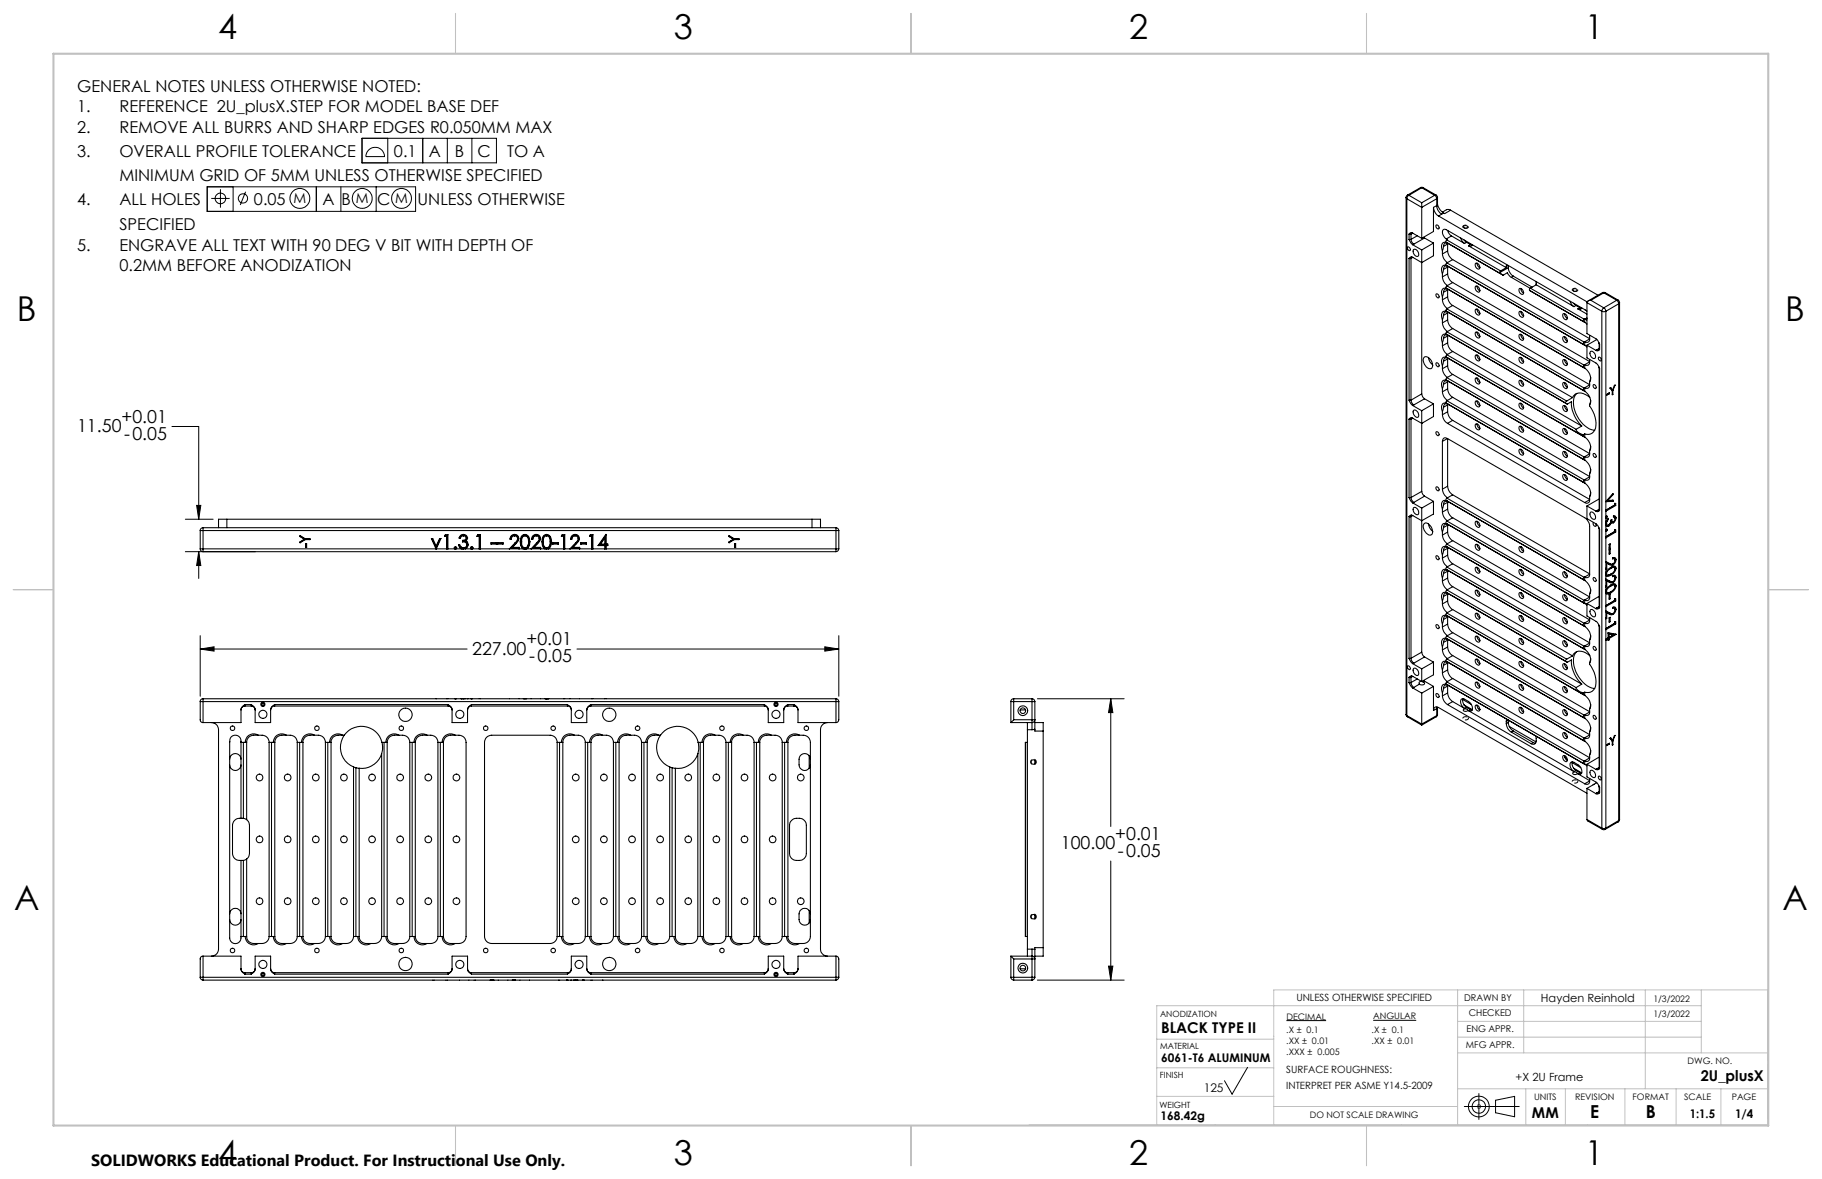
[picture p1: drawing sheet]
<svg xmlns="http://www.w3.org/2000/svg" width="432mm" height="279mm" viewBox="0 0 432 279" stroke-linecap="round" stroke-linejoin="round" font-family="sans-serif">
<defs><g id="words">
<g font-size="8.1">
<text x="51.7" y="9.3">4</text>
<text x="159.7" y="9.3">3</text>
<text x="267.6" y="9.3">2</text>
<text x="375.6" y="9.3">1</text>
<text x="4" y="76">B</text>
<text x="423.1" y="76">B</text>
<text x="3.3" y="215.7">A</text>
<text x="422.4" y="215.7">A</text>
<text x="51.7" y="276">4</text>
<text x="159.7" y="276">3</text>
<text x="267.6" y="276">2</text>
<text x="375.6" y="276">1</text>
</g>
<g font-size="4.2">
<text x="28.8" y="100.1">+0.01</text>
<text x="18.3" y="102.4">11.50</text>
<text x="29.4" y="104.2">-0.05</text>
<text x="111.9" y="155.1">227.00</text>
<text x="124.8" y="152.9">+0.01</text>
<text x="125.4" y="157">-0.05</text>
<text x="251.4" y="201.3">100.00</text>
<text x="264.3" y="199">+0.01</text>
<text x="264.9" y="203.1">-0.05</text>
<text x="376.9" y="265">E</text>
<text x="390.1" y="265">B</text>
</g>
<g font-size="3.9">
<text x="18.3" y="21.8">GENERAL NOTES UNLESS OTHERWISE NOTED:</text>
<text x="18.3" y="26.7">1.</text>
<text x="28.3" y="26.7">REFERENCE 2U_plusX.STEP FOR MODEL BASE DEF</text>
<text x="18.3" y="31.5">2.</text>
<text x="28.3" y="31.5">REMOVE ALL BURRS AND SHARP EDGES R0.050MM MAX</text>
<text x="18.3" y="37.1">3.</text>
<text x="28.3" y="37.1">OVERALL PROFILE TOLERANCE</text>
<text x="93.4" y="37.1">0.1</text>
<text x="101.7" y="37.1">A</text>
<text x="107.8" y="37.1">B</text>
<text x="113.2" y="37.1">C</text>
<text x="120.2" y="37.1">TO A</text>
<text x="28.3" y="43">MINIMUM GRID OF 5MM UNLESS OTHERWISE SPECIFIED</text>
<text x="18.3" y="48.6">4.</text>
<text x="28.3" y="48.6">ALL HOLES</text>
<text x="60.2" y="48.6">0.05</text>
<text x="76.5" y="48.6">A</text>
<text x="81" y="48.6">B</text>
<text x="89.4" y="48.6">C</text>
<text x="99" y="48.6">UNLESS OTHERWISE</text>
<text x="18.3" y="59.4">5.</text>
<text x="28.3" y="54.5">SPECIFIED</text>
<text x="28.3" y="59.4">ENGRAVE ALL TEXT WITH 90 DEG V BIT WITH DEPTH OF</text>
<text x="28.3" y="64.3">0.2MM BEFORE ANODIZATION</text>
</g>
<text font-size="3.8" x="21.6" y="276.3">SOLIDWORKS Educational Product. For Instructional Use Only.</text>
<g font-size="3.5">
<text x="275.2" y="244.9">BLACK TYPE II</text>
<text x="403.1" y="256.3">2U_plusX</text>
<text x="363.1" y="265">MM</text>
</g>
<g font-size="3.3">
<text x="69.6" y="48.2">M</text>
<text x="84.3" y="48.2">M</text>
<text x="93.7" y="48.2">M</text>
</g>
<g font-size="2.8">
<text x="275.2" y="251.6">6061-T6 ALUMINUM</text>
<text x="285.3" y="258.7">125</text>
<text x="275" y="265.5">168.42g</text>
<text x="400.5" y="265">1:1.5</text>
<text x="411.2" y="265">1/4</text>
</g>
<g font-size="2.7">
<text x="365.2" y="237.4">Hayden Reinhold</text>
<text x="359.2" y="256.3">+X 2U Frame</text>
</g>
<g font-size="2.4">
<text x="307.2" y="237.2">UNLESS OTHERWISE SPECIFIED</text>
<text x="304.8" y="254.3">SURFACE ROUGHNESS:</text>
<text x="304.8" y="258.2">INTERPRET PER ASME Y14.5-2009</text>
</g>
<g font-size="2.2">
<text x="347" y="237.2">DRAWN BY</text>
<text x="347.6" y="244.7">ENG APPR.</text>
<text x="348.1" y="240.9">CHECKED</text>
<text x="347.4" y="248.4">MFG APPR.</text>
</g>
<g font-size="2.1">
<text x="391.8" y="237.4">1/3/2022</text>
<text x="304.8" y="244.7">.X ± 0.1</text>
<text x="304.9" y="241.6">DECIMAL</text>
<text x="325" y="244.7">.X ± 0.1</text>
<text x="325.4" y="241.6">ANGULAR</text>
<text x="391.8" y="241.1">1/3/2022</text>
<text x="304.8" y="247.4">.XX ± 0.01</text>
<text x="304.8" y="249.9">.XXX ± 0.005</text>
<text x="325" y="247.3">.XX ± 0.01</text>
<text x="400" y="252.1">DWG. NO.</text>
<text x="363.5" y="260.7">UNITS</text>
<text x="373.3" y="260.7">REVISION</text>
<text x="386.9" y="260.7">FORMAT</text>
<text x="399.1" y="260.7">SCALE</text>
<text x="410.4" y="260.7">PAGE</text>
<text x="310.4" y="265">DO NOT SCALE DRAWING</text>
</g>
<g font-size="2">
<text x="274.9" y="241">ANODIZATION</text>
<text x="274.9" y="248.7">MATERIAL</text>
<text x="274.9" y="255.5">FINISH</text>
<text x="274.8" y="262.5">WEIGHT</text>
</g>
</g></defs>
<g fill="none" stroke="#000" stroke-width=".24">
<path d="M85.8 32.8h31.9v5.8h-31.9zM87.3 35.6a2.21 2.21 0 0 1 2.5-.5 2.21 2.21 0 0 1 1.3 2h-4.4l.3-1zM91.9 32.8v5.8M100.2 32.8v5.8M106 32.8v5.8M111.8 32.8v5.8M49.1 44.3h49.4v5.8h-49.4zM50.1 47h4.3M52.2 44.8v4.4M55.2 44.3v5.8M58.2 45.4l-1.3 3.2M75 44.3v5.8"/>
<path d="M80.8 44.3v5.8M89.1 44.3v5.8M40.7 101.1h6.4v21.9M46.6 119.8h1l-.5 3.2zM43.9 123h6.6M43.9 130.7h16.6M47.1 130.7l.5 3.3h-1zM47.1 130.7v6.4M47.4 153.8l3.3-.5v1zM47.4 150.6v14.4M47.4 153.8h63.3M136.7 153.8h62.1"/>
<path d="M195.5 153.3l3.3 .5-3.3 .5zM198.8 150.6v14.4M62.3 166.6l-.3 .3M62.7 166.9l-.4 .4M183.9 166.6l-.3 .3M184.3 166.9l-.4 .4M245.9 165.6h20.5M263.2 165.6l.5 3.3h-1zM263.2 165.6v30.3M263.2 204v28.3M62.3 230.6l-.3 .3M62.7 230.9l-.4 .3"/>
<path d="M183.9 230.6l-.3 .3M184.3 230.9l-.4 .3M245.9 232.3h20.5M262.7 229h1l-.5 3.3zM295.7 252.9l-3.7 6.4-1.8-3.2M304.9 241.9h9.4M325.4 241.8h10.2M350.5 259.2v6.1M347 262.2h13M350.1 261.9l.7 .7M350.8 261.9l-.7 .7M354.4 260.7l4.6-.9v4.9l-4.6-1z"/>
<circle cx="52.3" cy="47" r="1.26"/>
<circle cx="57.6" cy="47" r="1.09"/>
<circle cx="71.1" cy="47" r="2.36"/>
<circle cx="85.8" cy="47" r="2.36"/>
<circle cx="95.1" cy="47" r="2.36"/>
<circle cx="350.5" cy="262.2" r="2.45"/>
<circle cx="350.5" cy="262.2" r="1.59"/>
</g>
<g fill="none" stroke="#c0c0c0" stroke-width=".24">
<path d="M345.4 234.6v32M361.1 234.6v14.9M389.9 234.6v23.4M403.2 238.3h-129.1v28.3M403.2 234.6v14.9M274.1 246.3h27.8M274.1 253h27.8M274.1 259.8h27.8M345.4 249.5h73.5M345.4 258h73.5M345.4 242h57.8M345.4 245.8h57.8"/>
<path d="M361.6 258v8.6M371 258v8.6M385.1 258v8.6M397.2 258v8.6M407.8 258v8.6M243.9 266.6h175M301.9 262.2h43.5M350 262.2h1M350.1 261.9l.7 .7M350.5 261.7v1M350.8 261.9l-.7 .7M418.9 265.1v-30.5h-117v32"/>
</g>
<path d="M346.9 54h-.1a.55 .55 0 0 1 .2-.7 .55 .55 0 0 1 .7 .1l.2 .1a.55 .55 0 0 1-.3 .7 .55 .55 0 0 1-.6-.1l-.1-.1M372.8 69l-.1-.1a.55 .55 0 0 1 .3-.6 .55 .55 0 0 1 .7 .1l.1 .1a.55 .55 0 0 1-.2 .6 .55 .55 0 0 1-.7-.1h-.1M347.8 170a.63 .63 0 0 0-.7-.2 .63 .63 0 0 0-.4 .6 .67 .67 0 0 0 .8 .2 .67 .67 0 0 0 .4-.5l-.1-.1M373.7 184.9a.63 .63 0 0 0-.6-.1 .63 .63 0 0 0-.4 .6 .67 .67 0 0 0 .7 .2 .67 .67 0 0 0 .5-.6l-.2-.1" fill="none" stroke="#000" stroke-width=".24" stroke-dasharray="1.3 .6" stroke-dashoffset="-.1" stroke-linecap="butt"/>
<path d="M245.6 180.6a.67 .67 0 0 1-1 .6 .67 .67 0 0 1-.1-1.2 .67 .67 0 0 1 1.1 .5v.1M245.6 217.2a.67 .67 0 0 1-1 .6 .67 .67 0 0 1-.1-1.1 .67 .67 0 0 1 1.1 .4v.1" fill="none" stroke="#000" stroke-width=".24" stroke-dasharray="1.3 .6" stroke-dashoffset=".4" stroke-linecap="butt"/>
<path d="M418.9 234.6v32" fill="none" stroke="#c0c0c0" stroke-width=".24" stroke-dasharray="15.2 1.3 1.3 1.3" stroke-dashoffset="1.2"/>
<path d="M108 3.2v9.5M215.9 3.2v9.5M323.8 3.2v9.5M3.1 139.7h9.6M419.1 139.7h9.5M108 266.7v9.6M215.9 266.7v9.6M323.8 266.7v9.6" fill="none" stroke="#c0c0c0" stroke-width=".25"/>
<path d="M12.7 12.7h406.4v254h-406.4z" fill="none" stroke="#c0c0c0" stroke-width=".5"/>
<g fill="#000">
<path d="M195.5 153.3l3.3 .5-3.3 .5zM47.4 153.8l3.3-.5v1zM46.6 119.8h1l-.5 3.2zM47.1 130.7l.5 3.3h-1zM263.2 165.6l.5 3.3h-1zM262.7 229h1l-.5 3.3z"/>
<path d="M183.6 230.9l.3 .3v-.3zM183.9 230.6v.3h.4zM62 230.9l.3 .3v-.3zM62.3 230.6v.3h.4zM183.6 166.9l.3 .4v-.4zM183.9 166.6v.3h.4zM62 166.9l.3 .4v-.4zM62.3 166.6v.3h.4z"/>
</g>
<g fill="none" stroke="#000" stroke-width=".25">
<path d="M333.2 46.8l.2 .3M333.2 46.8v122.5M333.4 47.1l3.5 2M333.4 47.1v122.5M333.6 46.2l-.4 .6M333.6 58.6a.47 .47 0 0 1 .5 .2 .47 .47 0 0 1-.1 .6l-.4-.5zM333.6 46.2l.3 .1M333.9 46.3l-.3 .2-.2 .6M333.9 46.3l3 1.7M333.9 56.7l.9 1.3M333.9 55.5h.5M333.9 56.7h.5"/>
<path d="M333.9 55.5v1.2M334.4 56.7l.1 .5 .6 .7M334.4 55.5v1.2M334.5 55.1l-.1 .4M334.8 55.2a.55 .55 0 0 0-.9 .3M334.8 55.2l2.1 1.3M334.8 58l2.1 1.2M334.8 55.2l-.4 .3M335 59.1a1.08 1.08 0 0 1 1.1 1.6 1.08 1.08 0 0 1-1.1-1.6zM335.1 57.9l-.3 .1M335.9 55.9l-1.5 .8M336.6 44.5h.7"/>
<path d="M336.6 44.5h.3M336.6 44.5l-3 1.7M336.9 48v1.1M336.9 44.5h.4M336.9 49.1v7.4M336.9 59.2v34.1M336.9 44.5l-3 1.8M336.9 44.5l3.1 1.8M337.3 44.5l3.1 1.7M337.4 56.2l.2 .2M337.6 56.4l2.1 1.2M337.6 56.4l-2.5 1.5"/>
<path d="M339.7 49.1a2.61 2.61 0 0 0 1.2 2.1M339.7 49.1v5.8l-2.8 1.6M339.7 57.6v3l-2.8 1.6-2.1-1.2M339.7 57.6l-2.8 1.6M340 46.3l.3 .2 .2 .6M340 46.3l-3.1 1.7M340.4 46.2l.3 .6M340.4 46.2l-.4 .1M340.4 53.3a.54 .54 0 0 1 .6 .3 .54 .54 0 0 1-.2 .7l-.4-.4zM340.5 48.7a2.46 2.46 0 0 0 1.2 2.1M340.5 47.1l-3.6 2M340.5 47.1v1.6"/>
<path d="M340.5 48.7l-.8 .4M340.7 46.8l-.2 .3M340.7 46.8v1.7l-.2 .2M340.7 48.4l.5 1.3 .9 .7M340.9 51.2l35.2 20.3M341.7 50.8l-.8 .4M341.8 59.4v.8M342.1 50.4l-.4 .4M342.1 58.4l-.3 1M342.7 57.4l13.5 7.8M342.7 57.4l.3 .2M342.8 56.6a1.46 1.46 0 0 1-.6-2.3l.6 .1 33.3 19.3"/>
<path d="M342.8 56.6l.2 .2-.1 .1M342.9 56.9l-.2 .3v.2M342.9 56.9l12.7 7.3M343 57.6a.89 .89 0 0 0-1.1-.1 .89 .89 0 0 0-.3 1.1l.2 .8M343 57.6l.3 .1a.74 .74 0 0 0-.9-.1 .74 .74 0 0 0-.3 .8M343.1 59.5a2.61 2.61 0 0 0 1.2 2M343.1 57.8v1.7M343.1 57.8l-1 .6M343.1 59.5l-1.3 .7M343.1 54.6l.3 .8 .6 .5M343.1 57.6v.2M343.8 49.8l-.8-.2-1.2 .7"/>
<path d="M343.8 49.8l-1.4 .8-.3-.2M343.8 49.8l34.9 20.2M344 55.9l3.1 1.8M344 55.9l-1.2 .7M346.2 56.4l.3 .8 .6 .5M346.8 53.6a.56 .56 0 0 1 .6-.2 .56 .56 0 0 1 .4 .5 .55 .55 0 0 1-.6 .2 .55 .55 0 0 1-.4-.5zM347 56.9l.6 .5M347.6 57.4l-.5 .3M347.6 57.4l.9 .6M348 58.2l9 5.2M348.5 58l.4 .1M348.5 58l-.5 .2"/>
<path d="M348.9 58l-.3 .3-.6-.1M333.9 61.2h.5M333.9 61.2v33.6M334.4 61.2v33.6M334.5 60.9l-.1 .3M334.8 61l-.4-.1-.5 .3M334.8 61l-.4 .2M340.4 69.6a.54 .54 0 0 1 .6 .4 .54 .54 0 0 1-.2 .6l-.4-.3zM341.8 60.2a2.61 2.61 0 0 0 1.2 2M341.8 65.6a2.61 2.61 0 0 0 1.2 2.1M341.8 71a2.61 2.61 0 0 0 1.2 2.1M341.8 76.5a2.61 2.61 0 0 0 1.2 2.1"/>
<path d="M341.8 64.9v.7M341.8 70.3v.7M341.8 75.8v.7M342.1 63.9l-.3 1M342.1 69.3l-.3 1M342.1 74.8l-.3 1M342.7 62.9l32.9 18.9M342.7 62.9l.3 .1M342.7 68.3l32.9 19M342.7 68.3l.3 .2M342.7 73.7l32.9 19M342.7 73.7l.3 .2"/>
<path d="M342.7 79.2l28.7 16.6M342.7 79.2l.3 .2M342.9 62.3l-.2 .4v.2M342.9 67.7l-.2 .4v.2M342.9 73.2l-.2 .4v.1M342.9 78.6l-.2 .4v.2M342.9 62.3l32.5 18.8M342.9 67.7l32.5 18.8M342.9 73.2l32.5 18.8M342.9 78.6l28.4 16.4M343 63a.99 .99 0 0 0-1.2 .2 .99 .99 0 0 0-.1 1.3l.1 .4M343 68.5a.99 .99 0 0 0-1.2 .1 .99 .99 0 0 0-.1 1.3l.1 .4"/>
<path d="M343 73.9a.91 .91 0 0 0-1.1 0 .91 .91 0 0 0-.3 1l.2 .9M343 79.4a.99 .99 0 0 0-1.2 .1 .99 .99 0 0 0-.1 1.3l.1 .4M343 63l.3 .2a.72 .72 0 0 0-.9-.1 .72 .72 0 0 0-.3 .8M343 68.5l.3 .1a.73 .73 0 0 0-.8-.1 .73 .73 0 0 0-.4 .8M343 73.9l.3 .1a.74 .74 0 0 0-.9 0 .74 .74 0 0 0-.3 .8M343 79.4l.3 .1a.72 .72 0 0 0-.9-.1 .72 .72 0 0 0-.3 .8M343 62.2l-.1 .1M343 67.7h-.1M343 73.1l-.1 .1M343 78.6h-.1M343.1 64.9a2.61 2.61 0 0 0 1.2 2.1M343.1 70.3a2.61 2.61 0 0 0 1.2 2.1"/>
<path d="M343.1 75.8a2.61 2.61 0 0 0 1.2 2.1M343.1 63.3v1.6M343.1 68.7v1.6M343.1 74.2v1.6M343.1 79.6v1.6M343.1 63.3l-1 .6M343.1 64.9l-1.3 .7M343.1 68.7l-1 .6M343.1 70.3l-1.3 .7M343.1 74.2l-1 .6M343.1 75.8l-1.3 .7M343.1 79.6l-1 .6"/>
<path d="M343.1 63.1v.2M343.1 68.5v.2M343.1 74v.2M343.1 79.4v.2M344.3 61.5l32.4 18.8M344.3 61.5l-1.3 .7M344.3 67l32.4 18.7M344.3 67l-1.3 .7M344.3 72.4l32.4 18.8M344.3 72.4l-1.3 .7M344.3 77.9l28.4 16.3M344.3 77.9l-1.3 .7"/>
<path d="M349.7 62.4a.92 .92 0 0 1 .9 1.3 .92 .92 0 0 1-.9-1.3zM349.7 67.8a.93 .93 0 0 1 .9 1.4 .95 .95 0 0 1-.9-1.4zM349.7 73.3a.92 .92 0 0 1 .9 1.3 .92 .92 0 0 1-.9-1.3zM349.7 78.7a.92 .92 0 0 1 .9 1.4 .92 .92 0 0 1-.9-1.4zM350.1 62.4l.1 .6 .5 .5M350.1 67.8l.1 .7 .5 .4M350.1 73.2l.1 .7 .5 .5M350.1 78.7l.1 .6 .5 .5M355.4 64.6l.8 .6M355.6 64.2l-.2 .4M356.2 65.2l1-.6 1 1.1M357 63.1v.3"/>
<path d="M357 63.4l-1.4 .8M357.1 62.7l-.1 .4M357.4 62.9l-.4 .2M357.5 63.4a2.57 2.57 0 0 0 1.1 2M357.5 63.4l-2.1 1.2M357.5 62.9v.5M358.2 65.7l4.5 2.6M358.6 65.4l-.4 .3M358.6 65.4l4.5 2.7M360.1 68.4a.92 .92 0 0 1 .8 1.3 .92 .92 0 0 1-.8-1.3zM360.1 73.8a.92 .92 0 0 1 .8 1.4 .92 .92 0 0 1-.8-1.4zM360.1 79.2a.93 .93 0 0 1 .8 1.4 .95 .95 0 0 1-.8-1.4z"/>
<path d="M360.4 68.4l.2 .6 .5 .5M360.4 73.8l.2 .6 .5 .5M360.4 79.2l.2 .7 .5 .5M362.5 68.8l13.1 7.6M362.5 68.8l12.7 7.4M362.7 68.3l-.2 .5M362.7 68.3l12.7 7.3M364 66.7l.1 .8M364.1 67.5l8.9 5.2M364.1 67.5l-1.4 .8M370.5 74.3a.93 .93 0 0 1 .8 1.4 .93 .93 0 0 1-.8-1.4zM370.5 79.8a.92 .92 0 0 1 .8 1.4 .92 .92 0 0 1-.8-1.4z"/>
<path d="M370.8 74.3l.2 .7 .4 .5M370.8 79.8l.2 .6 .4 .5M372.1 71.4l.4 .7 .5 .6M372.7 68.6a.54 .54 0 0 1 .6-.2 .54 .54 0 0 1 .4 .4 .56 .56 0 0 1-.5 .2 .56 .56 0 0 1-.5-.4zM372.9 71.9l.6 .5M373.5 72.4l-.5 .3M373.5 72.4l.9 .6M373.9 73.2l2.2 1.2M374.4 73l.4 .1M374.4 73l-.5 .2M374.9 73a.59 .59 0 0 1-1 .2M375.2 76.2l.4 .2"/>
<path d="M375.4 75.6l-.2 .4v.2M375.6 76.4l.5 .4M375.6 75.6v.8M375.6 75.6h.1M375.6 75.6h-.2M375.7 75.6v.1M375.7 75.7l.4 .1M376.1 71.7v7.4l2.4 1.4 .6 1.1M376.1 71.7l3.5 2.1M376.1 75.5l-.4 .2M376.1 75.4l-.4 .2M376.7 79.6v.7"/>
<path d="M376.8 79.5l-.1 .1M377 71.2h-.1a.71 .71 0 0 0-.8 .5M377 71.2l3.1 1.8M379.6 73.8h1M379.6 73.8v122.5M379.8 69.4h.6M379.8 69.4h.3M379.8 69.4l-3.5 1.9M380.1 73l-.5 .8M380.1 73l.3 .2 .2 .6M380.1 69.4l-3.1 1.8M380.1 69.4l3.1 1.8"/>
<path d="M380.4 69.4h-.3M380.4 69.4l3.1 1.7M380.6 73.8v48.7M383.2 71.2l.4 .8M383.2 71.2l-3.1 1.8M383.5 71.1l.3 .6M383.5 71.1l-.3 .1M383.6 72l-3 1.8M383.6 72v122.5M383.8 71.7l-.2 .3M383.8 71.7v122.5M333.9 94.8l.9 1.3"/>
<path d="M333.9 94.8h.5M333.9 99.3h.5M333.9 99.3v18.6M334.4 94.8l.1 .5 .6 .7M334.4 99.3v18.6M334.5 99l-.1 .3M334.8 99.1a.55 .55 0 0 0-.9 .2M334.8 96.1l2.1 1.2M334.8 99.1l-.4 .2M335 97.2a1.02 1.02 0 0 1 1.1 .6 1.02 1.02 0 0 1-.2 1.1 1.22 1.22 0 0 1-.9-1.7zM335.1 96l-.3 .1M336.9 93.3l.2 .7 .5 .5"/>
<path d="M336.9 97.3v19.2M336.9 93.3l-2.5 1.5M337.5 84.6a1.75 1.75 0 0 1 2 2 .7 .7 0 0 1-.3 .8 .7 .7 0 0 1-.9-.2 2.02 2.02 0 0 1-.8-2.6zM337.6 94.5l2.1 1.2M337.6 94.5l-2.5 1.5M338.5 84.7l.4 1.1 .6 .7M339.7 95.7v3l-2.8 1.6-2.1-1.2M339.7 95.7l-2.8 1.6M340.4 86a.54 .54 0 0 1 .6 .3 .54 .54 0 0 1-.2 .6l-.4-.3zM341.8 82a2.61 2.61 0 0 0 1.2 2M341.8 87.4a2.61 2.61 0 0 0 1.2 2M341.8 92.9a2.61 2.61 0 0 0 1.2 2"/>
<path d="M341.8 98.3a2.61 2.61 0 0 0 1.2 2M341.8 81.2v.8M341.8 86.7v.7M341.8 92.1v.8M341.8 97.5v.8M342.1 80.2l-.3 1M342.1 85.6l-.3 1.1M342.1 91.1l-.3 1M342.1 96.5l-.3 1M342.7 84.6l32.9 19M342.7 84.6l.3 .2M342.7 90.1l32.9 18.9"/>
<path d="M342.7 90.1l.3 .1M342.7 95.5l32.5 18.8M342.7 95.5l.3 .2M342.9 84.1l-.2 .4v.1M342.9 89.5l-.2 .4v.2M342.9 95l-.2 .4v.1M342.9 84.1l30.6 17.6M342.9 89.5l32.5 18.8M342.9 95l32.5 18.7M343 84.8a.99 .99 0 0 0-1.2 .1 .99 .99 0 0 0-.1 1.3l.1 .5M343 90.2a.91 .91 0 0 0-1.1 0 .91 .91 0 0 0-.3 1.1l.2 .8M343 95.7a.89 .89 0 0 0-1.1-.1 .89 .89 0 0 0-.3 1.1l.2 .8"/>
<path d="M343 84.8l.3 .1a.73 .73 0 0 0-.8 0 .73 .73 0 0 0-.4 .7M343 90.2l.3 .2a.74 .74 0 0 0-.9-.1 .74 .74 0 0 0-.3 .8M343 84l-.1 .1M343 89.4l-.1 .1M343 94.9l-.1 .1M343 95.7l.3 .1M343.1 81.2a2.61 2.61 0 0 0 1.2 2.1M343.1 86.7a2.61 2.61 0 0 0 1.2 2M343.1 92.1a2.48 2.48 0 0 0 1.2 2.1M343.1 97.6a2.61 2.61 0 0 0 1.2 2M343.1 85.1v1.6M343.1 90.5v1.6"/>
<path d="M343.1 96v1.6M343.1 81.2l-1.3 .8M343.1 85.1l-1 .5M343.1 86.7l-1.3 .7M343.1 90.5l-1 .6M343.1 92.1l-1.3 .8M343.1 96l-1 .5M343.1 97.6l-1.3 .7M343.1 84.8v.3M343.1 90.3v.2M343.1 95.7v.3M343.3 95.8a.72 .72 0 0 0-.9-.1 .72 .72 0 0 0-.3 .8"/>
<path d="M343.3 95.8l32.3 18.7M344.3 83.3l30.6 17.7M344.3 88.7l32.4 18.8M344.3 83.3l-1.3 .7M344.3 88.7l-1.3 .7M344.3 94.2l32.4 18.7M344.3 94.2l-1.3 .7M344.3 99.6l32.4 18.8M344.3 99.6l-1.3 .7M349.7 84.1a.92 .92 0 0 1 .9 1.4 .92 .92 0 0 1-.9-1.4zM349.7 89.6a.95 .95 0 0 1 .9 1.4 .93 .93 0 0 1-.9-1.4zM349.7 95a.92 .92 0 0 1 .9 1.4 .92 .92 0 0 1-.9-1.4z"/>
<path d="M350.1 84.1l.1 .7 .5 .5M350.1 89.6l.1 .6 .5 .5M350.1 95l.1 .7 .5 .4M360.1 84.7a.92 .92 0 0 1 .8 1.4 .92 .92 0 0 1-.8-1.4zM360.1 90.1a.92 .92 0 0 1 .8 1.4 .92 .92 0 0 1-.8-1.4zM360.1 95.6a.92 .92 0 0 1 .8 1.3 .92 .92 0 0 1-.8-1.3zM360.4 84.7l.2 .6 .5 .5M360.4 90.1l.2 .7 .5 .5M360.4 95.6l.2 .6 .5 .5M370.5 85.2a.92 .92 0 0 1 .8 1.4 .92 .92 0 0 1-.8-1.4zM370.5 90.7a.93 .93 0 0 1 .8 1.4 .95 .95 0 0 1-.8-1.4zM370.5 96.1a.92 .92 0 0 1 .8 1.4 .92 .92 0 0 1-.8-1.4z"/>
<path d="M370.8 85.2l.2 .7 .4 .5M370.8 90.7l.2 .6 .4 .5M370.8 96.1l.2 .7 .4 .4M371.3 95a.38 .38 0 0 0-.3 .5 .38 .38 0 0 0 .4 .3M371.4 95.8l1-.6a7.9 7.9 0 0 0 2.5 5.8M372.7 94.2l-1.4 .8M373.7 93.2a3.8 3.8 0 0 0-.5 4.2 6.4 6.4 0 0 0 4.7 4.6M375.4 81.1l-.2 .4 .4 .3M375.4 86.5l-.2 .5 .4 .2M375.4 92l-.2 .4 .4 .3M375.6 92.7a2.6 2.6 0 0 1 1.1 3.2M375.6 87.2a2.67 2.67 0 0 1 1.1 3.3"/>
<path d="M375.6 81.8l.5 .4M375.6 81v.8M375.6 86.4v.8M375.6 91.9v.8M375.6 81l-.2 .1M375.6 86.4l-.2 .1M375.6 91.9l-.2 .1M376.1 81.8v3l2.4 1.4 .6 1.1M376.1 81.8l2.1 1.2M376.7 91.2a.72 .72 0 0 1-.3 .8 .72 .72 0 0 1-.8-.1M376.7 85.8a.7 .7 0 0 1-.3 .7 .7 .7 0 0 1-.8-.1M376.7 80.3a.72 .72 0 0 1-.3 .8 .72 .72 0 0 1-.8-.1"/>
<path d="M376.7 95.9v.3a6.4 6.4 0 0 1 1.3 5.7 1.86 1.86 0 0 1-2.4 .9M376.7 85.2v.6M376.7 90.5v.7M376.7 80.3l-1.1 .7M376.7 85.8l-1.1 .6M376.7 91.2l-1.1 .7M376.8 94.2l-.4-.3a2.47 2.47 0 0 0-3.5-.1l-.2 .4M376.9 83.3a1.02 1.02 0 0 1 1.1 .5 1.02 1.02 0 0 1-.2 1.2 1.2 1.2 0 0 1-.9-1.7zM377 89.4l-.3 1.1M377 94.9l-.3 1M377.6 91.2a.55 .55 0 0 1 .6 .3 .55 .55 0 0 1-.1 .6l-.5-.3zM378.4 82.9l-.2 .1"/>
<path d="M378.4 80.5l-2.3 1.3M378.9 84.6a.52 .52 0 0 1 .5 .3 .52 .52 0 0 1-.1 .6l-.4-.3zM379 81.2v.2M379 87v.2M379 82.7l-.1 .2h-.5M379 81.4l.1 .2M379 82.7l.1 .1M379 87.2l.1 .1M379 81.4v1.3M379 87.2v33.6M379 82.6l-.6 .3M379.1 82.8l-.1 .1a.52 .52 0 0 1-.8 .1"/>
<path d="M379.1 81.6v1.2M379.1 87.3v33.6M381.2 93.2l-.4 .3M381.2 93.2l.2 .1M381.4 93.1v.2M381.4 93.3l-.6 .4v-.2M381.4 93.1l-.6 .4M381.4 93.1l-.2 .1M381.6 92l.5 .6M381.6 91.9v.1M381.6 91.9l.5 .6M381.7 91.9l-.1 .1"/>
<path d="M381.7 91.9l.5 .5M381.7 91.9h-.1M382.1 92.5h.1M382.1 92.5v1.1l.1-.1M382.1 92.5l.1 .1M382.1 93.4l.1 .1M382.2 92.4l.6-1.1-.6 1.3M382.2 92.4l-.1 .1M382.2 92.6v.9M333.9 117.9l.9 1.3M333.9 117.9h.5M334.4 117.9l.1 .5 .6 .7"/>
<path d="M334.8 119.2l2.1 1.2M335.1 119.1l-.3 .1M336.9 116.5l.2 .6 .5 .5M336.9 116.5l-2.5 1.4M337.6 117.6l2.1 1.2M337.6 117.6l-2.5 1.5M339.7 118.8v3l-2.8 1.6-2.1-1.2M339.7 118.8l-2.8 1.6M340.3 115.5a.49 .49 0 0 1 .7 .2 .49 .49 0 0 1-.2 .6l-.4-.3zM340.4 102.3a.54 .54 0 0 1 .6 .3 .54 .54 0 0 1-.2 .7l-.4-.4zM341.8 115.9a2.61 2.61 0 0 0 1.2 2.1M341.8 104.6v11.3"/>
<path d="M342.1 119.6l-.3 1M342.7 118.6l32.9 18.9M342.7 118.6l.3 .2M342.9 118l-.2 .4v.2M342.9 118l32.5 18.8M343 103.9l32.6 18.8a2.71 2.71 0 0 1 1.1 2v11.4M343 103.9a.72 .72 0 0 0-.8-.1 .72 .72 0 0 0-.4 .8M343 118.8a.99 .99 0 0 0-1.2 .1 .99 .99 0 0 0-.1 1.3l.1 .4M343 118.8l.3 .1a.72 .72 0 0 0-.9-.1 .72 .72 0 0 0-.3 .8M343 100.3l32.6 18.8M343 118h-.1M343 103.9l-1.2 .7"/>
<path d="M343.1 115.2a2.61 2.61 0 0 0 1.2 2.1M343.1 103.9v11.3M343.1 119v1.6M343.1 115.2l-1.3 .7M343.1 119l-1 .6M343.1 118.8v.2M344.3 117.3l32.4 18.7M344.3 117.3l-1.3 .7M349.7 100.5a.92 .92 0 0 1 .9 1.3 .92 .92 0 0 1-.9-1.3zM350.1 100.5l.1 .6 .5 .5M360.1 101a.92 .92 0 0 1 .8 1.4 .92 .92 0 0 1-.8-1.4zM360.1 106.5a.92 .92 0 0 1 .8 1.3 .92 .92 0 0 1-.8-1.3z"/>
<path d="M360.4 101l.2 .7 .5 .4M360.4 106.5l.2 .6 .5 .5M370.5 101.6a.92 .92 0 0 1 .8 1.3 .92 .92 0 0 1-.8-1.3zM370.5 107a.93 .93 0 0 1 .8 1.4 .95 .95 0 0 1-.8-1.4zM370.5 112.5a.92 .92 0 0 1 .8 1.3 .92 .92 0 0 1-.8-1.3zM370.8 101.6l.2 .6 .4 .5M370.8 107l.2 .7 .4 .4M370.8 112.4l.2 .7 .4 .5M373.5 101.7v.1a2.26 2.26 0 0 0 1.7 1.2M374.9 101l-1.4 .7M375.2 103v.4l.4 .2M375.2 114.3l.4 .2"/>
<path d="M375.4 108.3l-.2 .5 .4 .2M375.4 113.7l-.2 .4v.2M375.6 114.5a2.64 2.64 0 0 1 1.1 3.2M375.6 109a2.6 2.6 0 0 1 1.1 3.3M375.6 103.6a2.67 2.67 0 0 1 1.1 3.2M375.6 102.8v.8M375.6 108.2v.8M375.6 113.7v.8M375.6 102.8l-.4 .2M375.6 108.2l-.2 .1M375.6 113.7h-.2M376.1 119.9v3l2.4 1.4 .6 1.1"/>
<path d="M376.1 119.9l2.1 1.2M376.7 118.4a.72 .72 0 0 1-.3 .8 .72 .72 0 0 1-.8-.1M376.7 113a.72 .72 0 0 1-.3 .7 .72 .72 0 0 1-.8 0M376.7 107.5a.72 .72 0 0 1-.3 .8 .72 .72 0 0 1-.8-.1M376.7 106.8v.7M376.7 112.3v.7M376.7 117.7v.7M376.7 107.5l-1.1 .7M376.7 113l-1.1 .7M376.7 118.4l-1.1 .7M377 105.8l-.3 1M377 111.2l-.3 1.1"/>
<path d="M377 116.7l-.3 1M377.6 107.5a.55 .55 0 0 1 .6 .3 .55 .55 0 0 1-.1 .6l-.5-.3zM379 118.4l-.2-.1-2.7 1.6M381 118.6l-.3 .1 1.4-.1M382.1 118.6l.2 .2M382.1 117.2h.2M382.3 118.8l-1.7 .1M382.3 117.2v-.3l-1.7 2M382.3 118.5v.3M382.3 118.5l-1.3 .1M382.3 117.2l-1.3 1.4M382.3 118.5l-.2 .1"/>
<path d="M382.7 119.7h.1M382.7 119.7l-2.1 1.2M382.7 119.7l.2 .1M382.9 119.3v.5M382.9 119.3h-.2v.4M382.9 119.8l-2.3 1.3M382.9 119.3l-.2 .1M47.4 125.7h.7M47.4 130.1h.7M47.4 130.1a.66 .66 0 0 0 .7 .6M47.4 125.7v4.4M48.1 130.1v.6"/>
<path d="M48.1 125.1v.6M48.1 125.1a.66 .66 0 0 0-.7 .6M48.1 125.7v4.4M48.1 125.7h150M48.1 130.1h59.7M48.1 130.7h150M48.1 125.1h150M53.8 123h-2v2.1M53.8 123v2.1M53.8 123h138.6M71.1 126.9l1.2 .8M71.1 126.9v.3"/>
<path d="M71.1 128.4v.2M71.1 127.2l1 .6M71.1 126.9l.1 .2M71.1 128.4h.1M71.2 127.1l1.1 .7M71.2 128.4l-.1 .2M71.2 127.1l-.1 .1M72.1 127.8l-1 .6M72.1 127.8h1.2M72.3 127.8h.1M72.3 127.9h1.1M72.3 127.7h1.1"/>
<path d="M72.3 127.9l-1.2 .7M72.3 127.7v.2M72.3 127.8l-1.1 .6M72.4 128.8h.3M72.4 129.8h.3M72.4 128.8v1M72.4 128.8l.1 .2M72.5 129.6l-.1 .2M72.5 129.6l.2 .2M72.5 129v.6M72.7 128.8v1M72.7 128.8l-.2 .2"/>
<path d="M73.3 127.8l.1 .1M73.4 127.7v.2M73.4 127.7l-.1 .1M102.2 127.6h.4M102.2 127.6l1.2 2.4M102.2 127.6l.2 .2M102.4 127.8l1 2 .9-2M102.6 127.6l.8 1.8M102.6 127.6l-.2 .2M103.4 129.4v.6M103.4 130v.1M104.2 127.6h.3"/>
<path d="M104.2 127.6l-.8 1.8M104.2 127.6l.1 .2M104.5 127.6l-1.1 2.5M104.5 127.6l-.2 .2M105.3 127.1h.6M105.6 126.7h.6M105.6 126.7l-.3 .4M105.6 126.7l.1 .2M105.7 126.9h.3M105.7 126.9l-.4 .2M105.9 127.1v3l.1-.2M106 126.9l-.1 .2"/>
<path d="M106 126.9v3M106.2 126.7v3.4l-.2-.2M106.2 126.7l-.2 .2M107.7 129.8l.1 .3M107.7 129.8h.1M107.8 130.1h.2M107.8 129.8l.2 .1M108 129.5l.2 .3M108 129.5l-.3 .3M108 129.5v.3M108 129.8h-.2M108 129.8h.1"/>
<path d="M108 129.9v.2M108 129.8h.2M108 129.8v.1M108.1 130.1h-.1M108.1 130.1h1.2M108.2 129.8l-.1 .3M108.7 129.2l.1 .4 .5 .5M108.7 129.2l.2 .1M108.7 129.2h.3M108.8 127.5h.3M108.9 129.3l.2 .5M109 129.2l.3 .4"/>
<path d="M109 129.2l-.1 .1M109 127.4l-.2 .1M109 127.4l.1 .1M109.1 129.8l.7 .2M109.3 129.6l.5 .2M109.3 129.6l-.2 .2M109.3 130.1h.5M109.6 128.4a.87 .87 0 0 1 1.1 .7M109.6 128.1l.2 .1M109.6 128.1v.3M109.8 130v.1M109.8 130h.1"/>
<path d="M109.8 126.6a.9 .9 0 0 1 1 .9M109.8 126.6a1.01 1.01 0 0 0-1 .9M109.8 127l-.4 .1-.3 .4M109.8 127l.4 .1 .3 .4M109.8 126.8v.2M109.8 126.8l.5 .2 .3 .5M109.8 126.8h.1M109.8 126.6v.2M109.8 126.8l-.4 .1-.4 .5M109.8 128.2l-.2 .2M109.8 129.8v.2M109.8 128.2h.1"/>
<path d="M109.9 128.2h.1M110 128.2h.1M110 128.2l.6 .4M110 128.2h-.1M110.3 130.1h1.3M110.3 130.1h-.5M110.4 128.2l.3 .3M110.4 128.2h-.4M110.5 127.5l-.2 .4-.7 .2M110.5 127.5h.1M110.6 127.5h.2M110.6 127.5h.1"/>
<path d="M110.6 127.5l-.1 .4-.5 .3M110.6 128.6l.2 .5M110.7 129.1l-.1 .1a.75 .75 0 0 1-.8 .6M110.7 128.5l.2 .6M110.7 128.5l-.1 .1M110.8 127.5l-.4 .7M110.8 129.1h.1M110.8 129.1h-.1M110.8 129.1v.1a.93 .93 0 0 1-1 .8M110.9 129.1l-.2 .7-.4 .3M111.5 129.8l.1 .3M111.5 129.8h.2"/>
<path d="M111.6 130.1h.2M111.7 129.8l.1 .1M111.8 129.5l.3 .3M111.8 129.5l-.3 .3M111.8 129.8h.1M111.8 129.5v.3M111.8 129.9v.2M111.8 129.8h-.1M111.9 129.8h.2M111.9 129.8l-.1 .1M111.9 130.1h-.1M111.9 130.1h12.1"/>
<path d="M112.1 129.8l-.2 .3M113 127.1h.6M113.2 126.7h.6M113.2 126.7l-.2 .4M113.2 126.7l.1 .2M113.3 126.9h.4M113.3 126.9l-.3 .2M113.6 127.1v3l.1-.2M113.7 126.9v3M113.7 126.9l-.1 .2M113.8 126.7v3.4l-.1-.2M113.8 126.7l-.1 .2"/>
<path d="M116.4 128.9h1.3M116.4 128.6h1.3M116.4 128.6v.3M116.4 128.6l.2 .2M116.6 128.8h.9M116.6 128.8l-.2 .1M117.5 128.8l.2 .1M117.7 128.6v.3M117.7 128.6l-.2 .2M117.9 128.9h1.3M117.9 128.6h1.3M117.9 128.6v.3"/>
<path d="M117.9 128.6l.2 .2M118.1 128.8h.9M118.1 128.8l-.2 .1M119 128.8l.2 .1M119.2 128.6v.3M119.2 128.6l-.2 .2M120.9 127.7h.3M121 127.6l.2 .1M121 127.6l-.1 .1M121.1 129.9h.1M121.1 129.9h1.7M121.5 129.7h1.5"/>
<path d="M121.5 129.7l-.4 .2M121.9 127a.67 .67 0 0 0-.7 .7M121.9 127l.6 .2 .2 .5M121.9 126.8v.2M121.9 126.8a.83 .83 0 0 0-.9 .8M121.9 126.8h.1M122 126.6a.94 .94 0 0 1 .9 1M122 126.6a1.06 1.06 0 0 0-1.1 1.1M122 126.8a.84 .84 0 0 1 .8 .8M122 126.6v.2M122 128.7l.1 .1M122 128.7l-1.3 1.4 .4-.2"/>
<path d="M122.1 128.8l-1 1.1M122.2 128.7l.1 .1M122.2 128.7l-.1 .1M122.3 128.8l-.8 .9M122.7 127.7l-.7 1M122.7 127.7h.1M122.8 127.7l-.2 .5-.4 .5M122.8 127.6h.1M122.8 127.6v.1M122.9 127.6v.4l-.6 .8M123 129.7v.4l-.2-.2M123 129.7l-.2 .2"/>
<path d="M123.3 128.4a1.69 1.69 0 0 0 .7 1.7M123.3 128.4h.1M123.4 128.4h.2M123.4 128.4a1.23 1.23 0 0 0 1 1.6M123.4 128.4h.1M123.6 128.4a1.2 1.2 0 0 0 .6 1.4h.2M124 130.1h.4M124.4 126.8h.1M124.4 126.8v.2M124.4 127a.78 .78 0 0 0-.8 .7v.7M124.4 126.8a.9 .9 0 0 0-.9 .9l-.1 .7M124.4 126.8a1.18 1.18 0 0 1 1 1.6"/>
<path d="M124.4 127a.78 .78 0 0 1 .8 .7l.1 .7M124.4 130h.1M124.4 129.8v.2M124.4 126.6a1.16 1.16 0 0 1 1.1 1l.1 .8M124.4 126.6a1.34 1.34 0 0 0-1.1 1.8M124.4 126.6v.2M124.4 130v.1M124.8 130.1h-.4M124.8 130.1h4.4M125.1 129.2l.2 .1M125.1 129.2l-.2 .4-.5 .2M125.3 128.4h.1"/>
<path d="M125.3 128.4l-.2 .8M125.3 129.3a.92 .92 0 0 1-.9 .7M125.4 128.4l-.1 .9M125.4 128.4h.1M125.4 128.4h.2M125.6 128.4a1.67 1.67 0 0 1-.8 1.7M126 127.7h.3M126.2 127.6l.1 .1M126.2 127.6l-.2 .1M126.3 129.9h1.7M126.3 129.9h.1M126.6 129.7h1.5"/>
<path d="M126.6 129.7l-.3 .2M127.1 126.6a.94 .94 0 0 1 1 1M127.1 126.6h-.2a1.1 1.1 0 0 0-.9 1.1M127.1 127a.71 .71 0 0 0-.8 .7M127.1 127l.4 .1 .3 .6M127.1 126.8v.2M127.1 126.8h.1M127.1 126.8a.9 .9 0 0 1 .9 .8M127.1 126.8h-.1a.89 .89 0 0 0-.8 .8M127.1 126.6v.2M127.1 128.7l.1 .1M127.1 128.7l-1.2 1.4 .4-.2"/>
<path d="M127.2 128.8l-.9 1.1M127.3 128.7l.1 .1M127.3 128.7l-.1 .1M127.4 128.8l-.8 .9M127.8 127.7l-.7 1M127.8 127.7h.2M128 127.6h.1M128 127.7l-.7 1M128 127.6v.1M128.1 127.6l-.3 .7-.4 .5M128.1 129.7v.4l-.1-.2M128.1 129.7l-.1 .2"/>
<path d="M128.4 128.4a1.53 1.53 0 0 0 .8 1.7M128.4 128.4h.2M128.6 128.4h.1M128.6 128.4a1.24 1.24 0 0 0 .9 1.6M128.7 128.4a1.18 1.18 0 0 0 .8 1.4M129.2 130.1h.3M129.5 126.8a.95 .95 0 0 1 1 .9v.7M129.5 127a.78 .78 0 0 1 .8 .7l.1 .7M129.5 126.8v.2M129.5 126.8h.1M129.5 127a.78 .78 0 0 0-.7 .7l-.1 .7M129.5 126.8a.96 .96 0 0 0-.9 .9v.7"/>
<path d="M129.5 130h.1M129.5 129.8v.2M129.5 126.6a1.16 1.16 0 0 1 1.1 1l.1 .8M129.5 126.6a1.34 1.34 0 0 0-1.1 1.8M129.5 126.6v.2M129.5 130v.1M130 130.1h-.5M130 130.1h68.1M130.3 129.2l.1 .1M130.3 129.2l-.3 .4-.5 .2M130.4 128.4h.1M130.4 128.4l-.1 .8"/>
<path d="M130.4 129.3a.92 .92 0 0 1-.9 .7M130.5 128.4l-.1 .9M130.5 128.4h.1M130.5 128.4h.2M130.7 128.4a1.67 1.67 0 0 1-.7 1.7M131 128.9h1.3M131 128.6h1.3M131 128.6v.3M131 128.6l.2 .2M131.2 128.8h.9M131.2 128.8l-.2 .1M132.1 128.8l.2 .1"/>
<path d="M132.3 128.6v.3M132.3 128.6l-.2 .2M133 127.1h.6M133.2 126.7h.6M133.2 126.7l-.2 .4M133.2 126.7l.2 .2M133.4 126.9h.3M133.4 126.9l-.4 .2M133.6 127.1v3l.1-.2M133.7 126.9l-.1 .2M133.7 126.9v3M133.8 126.7v3.4l-.1-.2"/>
<path d="M133.8 126.7l-.1 .2M135.2 127.7h.3M135.4 127.6l.1 .1M135.4 127.6l-.2 .1M135.5 129.9h.1M135.5 129.9h1.7M135.8 129.7h1.6M135.8 129.7l-.3 .2M136.3 127a.67 .67 0 0 0-.8 .7M136.3 127l.5 .2 .2 .5M136.3 126.8v.2M136.3 126.8a.83 .83 0 0 0-.9 .8"/>
<path d="M136.3 126.8h.1M136.3 126.6a.94 .94 0 0 1 1 1M136.3 126.6a1.06 1.06 0 0 0-1.1 1.1M136.3 126.8a.84 .84 0 0 1 .9 .8M136.3 126.6v.2M136.4 128.7l.1 .1M136.4 128.7l-1.3 1.4 .4-.2M136.5 128.8l-1 1.1M136.5 128.7l.1 .1M136.5 128.7v.1M136.6 128.8l-.8 .9M137 127.7l-.6 1"/>
<path d="M137 127.7h.2M137.2 127.6h.1M137.2 127.7l-.2 .5-.5 .5M137.2 127.6v.1M137.3 127.6v.4l-.7 .8M137.4 129.7v.4l-.2-.2M137.4 129.7l-.2 .2M137.7 128.9h1.3M137.7 128.6h1.3M137.7 128.6v.3M137.7 128.6l.1 .2M137.8 128.8h1"/>
<path d="M137.8 128.8l-.1 .1M138.8 128.8l.2 .1M139 128.6v.3M139 128.6l-.2 .2M139.7 127.1h.5M139.9 126.7h.6M139.9 126.7l-.2 .4M139.9 126.7l.1 .2M140 126.9h.3M140 126.9l-.3 .2M140.2 127.1v3l.2-.2M140.3 126.9h.1"/>
<path d="M140.4 126.9l-.2 .2M140.4 126.9v3M140.5 126.7v3.4l-.1-.2M140.5 126.7l-.2 .2M141.7 129.3h1.6M142.1 129.1h.1M142.1 129.1l-.4 .2M142.1 129.1h1.8M142.3 128.9h1M142.3 128.9l-.2 .2M143.3 127.5v1.4M143.3 129.3v.8l.2-.2"/>
<path d="M143.3 127.5l-1 1.4M143.3 128.9l.4 .4M143.5 127h.1M143.5 127l-1.4 2.1M143.5 127l-.2 .5M143.5 127v2.9M143.5 129.2l-.2 .1M143.6 126.6h.1M143.6 126.6l-1.9 2.7M143.6 126.6v.1M143.6 126.7l-.1 .3M143.7 126.6v2.3"/>
<path d="M143.7 129.3v.8l-.2-.2M143.7 129.3h.3M143.7 128.9h.3M143.7 126.6l-.1 .1M143.7 128.9l-.2 .2M143.9 129.1l.1 .2M144 128.9v.4M144 128.9l-.1 .2M172.8 126.9l1.2 .8M172.8 126.9v.3M172.8 128.4v.2M172.8 127.2l1 .6"/>
<path d="M172.8 126.9l.1 .2M172.8 128.4h.1M172.9 127.1l1.1 .7M172.9 127.1l-.1 .1M172.9 128.4l-.1 .2M173.8 127.8l-1 .6M173.8 127.8h1.2M174 127.8v.1M174 127.8l-1.1 .6M174 127.8h.1M174 127.9h1.1M174 127.7h1.1"/>
<path d="M174 127.9l-1.2 .7M174 127.7v.1M174.1 128.8h.2M174.1 128.8v1M174.1 129.8h.2M174.1 128.8l.1 .2M174.2 129.6l.1 .2M174.2 129v.6M174.2 129.6l-.1 .2M174.3 128.8v1M174.3 128.8l-.1 .2M175 127.8l.1 .1"/>
<path d="M175.1 127.7v.2M175.1 127.7l-.1 .1M192.4 123h2.1v2.1M192.4 123v2.1M198.1 130.1v.6M198.1 125.1v.6M198.1 125.1l.5 .2 .2 .4M198.1 125.7h.7M198.1 130.1h.7M198.1 125.7v4.4M198.8 130.1l-.2 .4-.5 .2M198.8 125.7v4.4"/>
<path d="M333.9 122.4h.5M333.9 122.4v33.6M334.4 122.4v33.6M334.5 122.1l-.1 .3M334.8 122.2a.55 .55 0 0 0-.9 .2M334.8 122.2l-.4 .2M335 120.3a1.02 1.02 0 0 1 1.1 .5 1.02 1.02 0 0 1-.2 1.2 1.2 1.2 0 0 1-.9-1.7zM336.9 120.4v34.2M337.5 124.1a1.25 1.25 0 0 1 1.7 .8l.2 .4a.9 .9 0 0 1 .1 1 .9 .9 0 0 1-.9 .5 2.07 2.07 0 0 1-1.1-2.7zM338.5 124.1l.4 1.1 .6 .7M340.4 131.7a.54 .54 0 0 1 .6 .3 .54 .54 0 0 1-.2 .6l-.4-.3zM341.8 121.4a2.61 2.61 0 0 0 1.2 2"/>
<path d="M341.8 126.8a2.63 2.63 0 0 0 1.2 2M341.8 132.3a2.61 2.61 0 0 0 1.2 2M341.8 137.7a2.61 2.61 0 0 0 1.2 2M341.8 120.6v.8M341.8 126.1v.7M341.8 131.5v.8M341.8 136.9v.8M342.1 125l-.3 1.1M342.1 130.5l-.3 1M342.1 135.9l-.3 1M342.7 124l32.9 19M342.7 124l.3 .2"/>
<path d="M342.7 129.5l32.9 18.9M342.7 129.5l.3 .2M342.7 134.9l32.9 19M342.7 134.9l.3 .2M342.9 123.5l-.2 .4v.1M342.9 128.9l-.2 .4v.2M342.9 134.4l-.2 .4v.1M342.9 139.8l-.2 .4v.2M342.9 123.5l32.5 18.8M342.9 128.9l32.5 18.8M342.9 134.4l32.5 18.7M342.9 139.8l28.4 16.4"/>
<path d="M343 124.2a.99 .99 0 0 0-1.2 .1 .99 .99 0 0 0-.1 1.3l.1 .5M343 129.7a.89 .89 0 0 0-1.1-.1 .89 .89 0 0 0-.3 1.1l.2 .8M343 135.1a.99 .99 0 0 0-1.2 .1 .99 .99 0 0 0-.1 1.3l.1 .4M343 124.2l.3 .2a.73 .73 0 0 0-.8-.1 .73 .73 0 0 0-.4 .7M343 129.7l.3 .1a.74 .74 0 0 0-.9-.1 .74 .74 0 0 0-.3 .8M343 135.1l.3 .2a.72 .72 0 0 0-.9-.2 .72 .72 0 0 0-.3 .8M343 123.4l-.1 .1M343 128.8l-.1 .1M343 134.3l-.1 .1M343 139.7l-.1 .1M343.1 120.6a2.61 2.61 0 0 0 1.2 2.1M343.1 126.1a2.61 2.61 0 0 0 1.2 2"/>
<path d="M343.1 131.6a2.61 2.61 0 0 0 1.2 2M343.1 137a2.61 2.61 0 0 0 1.2 2M343.1 124.5v1.6M343.1 129.9v1.7M343.1 135.4v1.6M343.1 120.6l-1.3 .8M343.1 124.5l-1 .5M343.1 126.1l-1.3 .7M343.1 129.9l-1 .6M343.1 131.6l-1.3 .7M343.1 135.4l-1 .5M343.1 137l-1.3 .7"/>
<path d="M343.1 124.3v.2M343.1 129.7v.2M343.1 135.1v.3M344.3 122.7l32.4 18.8M344.3 122.7l-1.3 .7M344.3 128.1l32.4 18.8M344.3 128.1l-1.3 .7M344.3 133.6l32.4 18.7M344.3 133.6l-1.3 .7M344.3 139l28.4 16.4M344.3 139l-1.3 .7M349.7 123.5a.93 .93 0 0 1 .9 1.5 .93 .93 0 0 1-.9-1.5z"/>
<path d="M349.7 129a.92 .92 0 0 1 .9 1.4 .92 .92 0 0 1-.9-1.4zM349.7 134.4a.92 .92 0 0 1 .9 1.4 .92 .92 0 0 1-.9-1.4zM349.7 139.9a.93 .93 0 0 1 .9 1.4 .95 .95 0 0 1-.9-1.4zM350.1 123.5l.1 .7 .5 .5M350.1 129l.1 .6 .5 .5M350.1 134.4l.1 .7 .5 .5M350.1 139.9l.1 .6 .5 .5M360.1 129.5a.92 .92 0 0 1 .8 1.4 .92 .92 0 0 1-.8-1.4zM360.1 135a.93 .93 0 0 1 .8 1.4 .93 .93 0 0 1-.8-1.4zM360.4 129.5l.2 .7 .5 .5M360.4 135l.2 .6 .5 .5M370.5 135.5a.92 .92 0 0 1 .8 1.4 .92 .92 0 0 1-.8-1.4z"/>
<path d="M370.8 135.5l.2 .7 .4 .4M375.4 136.8l-.2 .5 .4 .2M375.6 137.5a2.64 2.64 0 0 1 1.1 3.3M375.6 136.7v.8M375.6 136.7l-.2 .1M376.7 136.1a.72 .72 0 0 1-.3 .7 .72 .72 0 0 1-.8-.1M376.7 136.1l-1.1 .6M376.9 121.4a1.12 1.12 0 0 1 1.1 1.6 1.09 1.09 0 0 1-1.1-1.6zM377 139.7l-.3 1.1M377.6 123.8a.54 .54 0 0 0 .1 .7 .54 .54 0 0 0 .6 .1l-.1-.5M377.6 136.9a.56 .56 0 0 1 .6 .3 .56 .56 0 0 1-.1 .6l-.5-.3zM378.4 121l-.2 .1"/>
<path d="M379 125.1v.2M379 120.8l-.1 .3-.5-.1M379 120.8l.1 .1M379 125.3l.1 .1M379 125.3v18.5M379 120.7l-.6 .3M379.1 120.9l-.1 .1a.52 .52 0 0 1-.8 .1M379.1 125.4v18.6M380.5 122.5h.1M380.5 125.6h.1M380.6 122.5v.2M380.6 123.8v.7"/>
<path d="M380.6 125.6v.3M380.6 135.7v.7M380.6 139.9v.7M380.6 125.9h.1M380.6 124.5l.2 .2h.4M380.6 122.7h.1M380.6 122.5l.1 .2M380.6 125.6l.1 .3M380.6 122.7v1.1M380.6 124.5v1.1M380.6 125.9v9.8M380.6 136.4v3.5"/>
<path d="M380.6 137.2l.9 .5M380.6 133.1l.9 .5M380.6 133.2h.1M380.6 134.6l.2 .2M380.6 138.8l.2 .2M380.6 133.2l.8 .4M380.6 133.2l.2 .3M380.6 137.4l.8 .4M380.6 137.4h.1M380.6 137.4l.2 .3M380.6 122.4h.3M380.6 122.4h.1"/>
<path d="M380.6 122.4v.1M380.6 125.6h.3M380.6 125.5v.1M380.6 125.6h.1M380.7 123.4l.2 .1M380.8 124l.1 .4h.3M380.8 124h-.3v.4l.4 .2 .2-.1M380.8 136h-.3l.1 .3 .4 .1M380.8 136l.1 .3h.2M380.8 133.5v1.3M380.8 137.7v1.3M380.8 139l-.2 .1"/>
<path d="M380.8 137.7l.6 .3M380.8 134.8l-.2 .1M380.8 133.5l.6 .3M380.9 123.5l-.1 .5M380.9 125.6l-.2 .3M380.9 125.6l-.2-.2-.1 .2M380.9 122.4l-.2 .3M380.9 122.4l-.2-.1-.1 .2M381 123l.2 .1M381.1 124.5l.1 .2M381.1 136.3l-.1 .1M381.2 123.1l-.3 .4"/>
<path d="M381.2 123.1v-.3l-.6 1M381.2 124.4l-.1 .1M381.4 129l.2-.1v1.1l-.2 .1zM381.4 130.3l.2-.1v1l-.2 .1zM381.4 129.8l.2 .2M381.4 131.1l.2 .1M381.4 133.6h.1M381.4 137.8h.1M381.4 133.6l.8 .1M381.4 137.8l.8 .1M381.4 133.6v.2M381.4 137.8v.2"/>
<path d="M381.4 138l.9 .1M381.4 133.8l.6 .2 .3-.1M381.5 124.1l.2 .1M381.5 137.7l.4 .2 .4-.1M381.5 133.6h.8M381.5 133.6h-.1M381.5 137.7l-.1 .1M381.6 136.1l-.6 .3M381.6 136.1l.1 .2M381.6 136.1h.1M381.7 124.2l-.5 .5M381.7 123.5l.2 .4"/>
<path d="M381.7 136.3l-.8 .3-.3-.2M381.7 123.3l-.1 .6-.4 .5M381.7 123.5l.3 .3 .3-.1M381.7 134.7l-.7 .6-.2 .7M381.7 136.1l-.6 .2M381.7 134.7l.7-.3 .3 .4M381.7 136.1h-.1M381.7 138.9l-.7 .6-.2 .7M381.7 138.9l.7-.3 .3 .4M381.9 123.9l-.2 .3M381.9 123.9h.5M382 123.2l.1 .4h.3"/>
<path d="M382 123.2l-.3 .1M382.2 133.7l.1 .2M382.2 137.9l.1 .2M382.2 136.4l.5-.1 .3 .5M382.2 136.4v.3l.4-.1 .1 .4M382.2 132.2h.5l.3 .4M382.2 132.2v.3l.4-.1 .1 .4M382.2 132.2a.37 .37 0 0 1 .4 .1 .37 .37 0 0 1 .1 .3M382.2 136.4a.37 .37 0 0 1 .4 .1 .37 .37 0 0 1 .1 .3M382.3 123.7h.1M382.3 123.7l.1 .2M382.3 133.6l-.1 .1"/>
<path d="M382.3 137.8l-.1 .1M382.4 122.3h.4l.2 .4M382.4 122.3v.2l.2 .1 .1 .3M382.4 122.3l.3 .1v.3M382.4 123.6l-.1 .1M382.7 126h.1M382.7 126l-2.1 1.2M382.7 125.9l.2 .2M382.7 137l-.4 .8M382.7 132.8l-.4 .8M382.7 122.9l-.3 .7M382.7 122.7h.3"/>
<path d="M382.7 122.7v.2M382.7 122.7h.1M382.7 132.6h.3M382.7 132.6v.2M382.7 134.7l-.3-.5-.8 .3 .1 .2M382.7 134.8l-.3 .7-.7 .6M382.7 134.7h.3M382.7 134.7v.1M382.7 136.8h.3M382.7 136.8v.2M382.7 138.9l-.1-.4-.2-.1-.8 .3 .1 .2M382.7 139l-.3 .7-.7 .6"/>
<path d="M382.7 138.9h.3M382.7 138.9h.1M382.7 138.9v.1M382.7 134.7h.1M382.9 125.6v.5M382.9 125.6h-.2v.4M382.9 126.1l-2.3 1.4M382.9 125.6l-.2 .1M383 138.9l-.4 .9-.9 .7M383 138.9l-.2-.5a2.56 2.56 0 0 0-2.2 1.5M383 136.8l-.3 .9-.4 .4M383 134.7l-.4 .9-.9 .7"/>
<path d="M383 134.7l-.2-.5a2.38 2.38 0 0 0-2.2 1.5M383 132.6l-.2 .6-.5 .7M383 122.7l-.2 .6-.4 .6M333.6 157.9a.47 .47 0 0 1 .5 .2 .47 .47 0 0 1-.1 .6l-.4-.5zM333.9 156l.9 1.3M333.9 156h.5M334.4 156l.1 .5 .6 .7M334.8 157.3l2.1 1.2M335 158.4a1.02 1.02 0 0 1 1.1 .5 1.02 1.02 0 0 1-.2 1.2 1.2 1.2 0 0 1-.9-1.7zM335.1 157.2l-.3 .1M336.9 154.6l.2 .6 .5 .5M336.9 158.5v3"/>
<path d="M336.9 154.6l-2.5 1.4M337.6 155.7l2.1 1.2M337.6 155.7l-2.5 1.5M339.7 156.9v3l-2.8 1.6M339.7 156.9l-2.8 1.6M340.4 148a.54 .54 0 0 1 .6 .3 .54 .54 0 0 1-.2 .7l-.4-.3zM341.8 143.1a2.61 2.61 0 0 0 1.2 2.1M341.8 148.6a2.61 2.61 0 0 0 1.2 2M341.8 154a2.61 2.61 0 0 0 1.2 2.1M341.8 159.5a2.61 2.61 0 0 0 1.2 2M341.8 142.4v.7M341.8 147.8v.8"/>
<path d="M341.8 153.3v.7M341.8 158.7v.8M342.1 141.4l-.3 1M342.1 146.8l-.3 1M342.1 152.3l-.3 1M342.1 157.7l-.3 1M342.7 140.4l28.7 16.6M342.7 145.8l32.9 19M342.7 140.4l.3 .1M342.7 145.8l.3 .2M342.7 151.3l32.9 18.9M342.7 151.3l.3 .1"/>
<path d="M342.7 156.7l32.9 19M342.7 156.7l.3 .2M342.9 145.3l-.2 .3v.2M342.9 150.7l-.2 .4v.2M342.9 156.1l-.2 .4v.2M342.9 145.3l30.6 17.6M342.9 150.7l32.5 18.8M342.9 156.1l32.5 18.8M343 140.5a.99 .99 0 0 0-1.2 .2 .99 .99 0 0 0-.1 1.3l.1 .4M343 146a.91 .91 0 0 0-1.1 0 .91 .91 0 0 0-.3 1l.2 .8M343 151.4a.99 .99 0 0 0-1.2 .2 .99 .99 0 0 0-.1 1.3l.1 .4M343 156.9a.99 .99 0 0 0-1.2 .1 .99 .99 0 0 0-.1 1.3l.1 .4"/>
<path d="M343 140.5l.3 .2a.73 .73 0 0 0-.8-.1 .73 .73 0 0 0-.4 .8M343 146l.3 .1a.74 .74 0 0 0-.9 0 .74 .74 0 0 0-.3 .7M343 151.4l.3 .2a.72 .72 0 0 0-.9-.1 .72 .72 0 0 0-.3 .8M343 156.9l.3 .1a.73 .73 0 0 0-.8-.1 .73 .73 0 0 0-.4 .8M343 145.2l-.1 .1M343 150.6l-.1 .1M343 156.1h-.1M343.1 142.4a2.61 2.61 0 0 0 1.2 2.1M343.1 147.9a2.61 2.61 0 0 0 1.2 2M343.1 153.3a2.61 2.61 0 0 0 1.2 2.1M343.1 158.7a2.61 2.61 0 0 0 1.2 2.1M343.1 140.8v1.6"/>
<path d="M343.1 146.2v1.7M343.1 151.7v1.6M343.1 157.1v1.6M343.1 140.8l-1 .6M343.1 142.4l-1.3 .7M343.1 146.2l-1 .6M343.1 147.9l-1.3 .7M343.1 151.7l-1 .6M343.1 153.3l-1.3 .7M343.1 157.1l-1 .6M343.1 158.7l-1.3 .8M343.1 140.6v.2"/>
<path d="M343.1 146v.2M343.1 151.5v.2M343.1 157v.1M344.3 144.5l30.6 17.6M344.3 149.9l32.4 18.8M344.3 144.5l-1.3 .7M344.3 149.9l-1.3 .7M344.3 155.4l32.4 18.7M344.3 155.4l-1.3 .7M349.7 145.3a.92 .92 0 0 1 .9 1.4 .92 .92 0 0 1-.9-1.4zM349.7 150.8a.92 .92 0 0 1 .9 1.4 .92 .92 0 0 1-.9-1.4zM349.7 156.2a.84 .84 0 0 1 .9 .5 .84 .84 0 0 1-.2 1l-.7-.6-.1-.5z"/>
<path d="M350.1 145.3l.1 .7 .5 .4M350.1 150.8l.1 .6 .5 .5M350.1 156.2l.1 .7 .5 .4M360.1 140.4a.92 .92 0 0 1 .8 1.4 .92 .92 0 0 1-.8-1.4zM360.1 145.9a.92 .92 0 0 1 .8 1.3 .92 .92 0 0 1-.8-1.3zM360.1 151.3a.93 .93 0 0 1 .8 1.4 .95 .95 0 0 1-.8-1.4zM360.1 156.8a.92 .92 0 0 1 .8 1.4 .92 .92 0 0 1-.8-1.4zM360.4 140.4l.2 .7 .5 .4M360.4 145.9l.2 .6 .5 .5M360.4 151.3l.2 .7 .5 .4M360.4 156.8l.2 .6 .5 .5M370.5 141a.92 .92 0 0 1 .8 1.3 .92 .92 0 0 1-.8-1.3z"/>
<path d="M370.5 146.4a.93 .93 0 0 1 .8 1.4 .93 .93 0 0 1-.8-1.4zM370.5 151.9a.92 .92 0 0 1 .8 1.3 .92 .92 0 0 1-.8-1.3zM370.5 157.3a.92 .92 0 0 1 .8 1.4 .92 .92 0 0 1-.8-1.4zM370.8 141l.2 .6 .4 .5M370.8 146.4l.2 .7 .4 .4M370.8 151.9l.2 .6 .4 .5M370.8 157.3l.2 .6 .4 .5M371.3 156.2a.36 .36 0 0 0-.3 .5 .36 .36 0 0 0 .4 .3M371.4 157l1-.6a7.7 7.7 0 0 0 2.5 5.7M372.7 155.4l-1.4 .8M373.7 154.4a3.8 3.8 0 0 0-.5 4.1 6.4 6.4 0 0 0 4.7 4.7M375.4 142.3l-.2 .4 .4 .3"/>
<path d="M375.4 147.7l-.2 .5 .4 .2M375.4 153.1l-.2 .5 .4 .3M375.6 153.9a2.64 2.64 0 0 1 1.1 3.2M375.6 148.4a2.6 2.6 0 0 1 1.1 3.3M375.6 143l.5 .4M375.6 142.2v.8M375.6 147.6v.8M375.6 153.1v.8M375.6 142.2l-.2 .1M375.6 147.6l-.2 .1M375.6 153.1h-.2M376.1 143v3l2.4 1.4 .6 1.1"/>
<path d="M376.1 143l2.1 1.3M376.7 152.4a.72 .72 0 0 1-.3 .7 .72 .72 0 0 1-.8 0M376.7 146.9a.72 .72 0 0 1-.3 .8 .72 .72 0 0 1-.8-.1M376.7 141.5a.7 .7 0 0 1-.3 .8 .7 .7 0 0 1-.8-.1M376.7 157.1v.3a6.3 6.3 0 0 1 1.3 5.7 1.95 1.95 0 0 1-2.4 .9M376.7 140.8v.7M376.7 146.4v.5M376.7 151.7v.7M376.7 141.5l-1.1 .7M376.7 146.9l-1.1 .7M376.7 152.4l-1.1 .7M376.8 155.4a2.66 2.66 0 0 0-3.9-.4l-.2 .4"/>
<path d="M376.9 144.5a1.02 1.02 0 0 1 1.1 .5 1.02 1.02 0 0 1-.2 1.2 1.2 1.2 0 0 1-.9-1.7zM377 150.6l-.3 1.1M377 156.1l-.3 1M377.6 153.2a.56 .56 0 0 1 .6 .3 .56 .56 0 0 1-.1 .7l-.5-.4zM378.4 144.1l-.2 .2M379 148.2v.1M379 143.8l-.1 .3h-.5M379 143.8l.1 .2M379 148.3l.1 .2M379 148.3v33.7M379 141.5l-.2-.1-2.7 1.6M379 143.8l-.6 .3"/>
<path d="M379.1 144l-.4 .3h-.5M379.1 148.5v33.6M380.6 140.6v55.7M380.6 144.8l.9 .5M380.6 145h.1M380.6 146.4l.2 .1M380.6 145l.8 .3M380.6 145l.2 .2M380.8 140.2h-.3l.1 .2 .4 .2M380.8 140.2l.1 .3h.2M380.8 145.2v1.3M380.8 146.5l-.2 .1"/>
<path d="M380.8 145.2l.6 .4M381.1 151.2h.1M381.1 151.4l-.5 .4M381.1 151.2l-.5 .3M381.1 150h.1M381.1 151.5l.3 .1M381.1 140.5l-.1 .1M381.1 150l1.5 .4M381.1 150l.3 .2M381.1 151.2l.3 .1M381.4 141l.2-.2v1.1l-.2 .1zM381.4 146.4l.2-.1v1l-.2 .2z"/>
<path d="M381.4 150.2v.9l-.3 .1M381.4 151.3v.3M381.4 141.7l.2 .2M381.4 145.3h.1M381.4 147.2l.2 .1M381.4 150.2l1 .3 .2-.1M381.4 145.3l.4 .2 .5-.1M381.4 145.3v.3M381.4 145.6l.4 .1 .5-.1M381.5 145.3l.4 .2 .4-.1M381.5 145.3h-.1M381.6 140.3l-.6 .3"/>
<path d="M381.6 140.3l.1 .2M381.6 140.3h.1M381.7 140.5l-.8 .3-.3-.2M381.7 140.3l-.6 .2M381.7 140.3h-.1M382.2 145.4l.1 .2M382.2 144h.4l.1 .5M382.6 150.4h.1M382.6 150.4l-1.5 .8M382.7 142.3h.1M382.7 147.7h.1M382.7 147.7l-2.1 1.3"/>
<path d="M382.7 142.3l-2.1 1.2M382.7 142.3l.2 .1M382.7 147.7l.2 .1M382.7 144.5l-.4 .9M382.7 144.4h.3M382.9 147.8l-2.3 1.4M382.9 141.9v.5M382.9 147.4v.4M382.9 147.4l-.2-.1v.4M382.9 141.9h-.2v.4M382.9 142.4l-2.3 1.4M382.9 141.9l-.2 .1"/>
<path d="M382.9 150.3h.1M382.9 150.3l-.3 .1M382.9 147.4h-.2M382.9 150.3l.1 .1M383 144.4l-.3 .8-.4 .4M383 144.4l-.3-.5h-.5v.3h.4l.1 .3M383 150.3l-1.9-.4v1.9l.3-.2M383 150.4l-1.6 .9M383 150.3v.1M47.4 166.3h.7M47.4 166.3v4.4l.4 .5h.3M48.1 165.6h59.8"/>
<path d="M48.1 165.6v.7M48.1 165.6a.61 .61 0 0 0-.7 .7M48.1 166.3v4.9M48.1 166.3h150M50.1 171.2a1.69 1.69 0 0 1 1.7 1.7v52a1.69 1.69 0 0 1-1.7 1.7M54.4 179.9a1.34 1.34 0 0 1 1.4-1.3 1.34 1.34 0 0 1 1.3 1.3M57.1 175.9h.6M57.7 175.9v18M57.7 175.9h.8M58 167l-.1 .1a1.3 1.3 0 0 0-.8 1.1v3h-9M58 167v.3M58 167.3a.97 .97 0 0 0-.9 .9"/>
<path d="M58 167h1.5M58 167.3h1.5M58.5 175.9v18.3M59.5 167l.2 .1a1.3 1.3 0 0 1 .8 1.1v3h3.6v-3a1.67 1.67 0 0 1 1-1.2M59.5 167v.3M59.5 167.3a.9 .9 0 0 1 1 .9M61.2 174.2a2.02 2.02 0 0 0-3.1 1.7M61.2 174.2a2.2 2.2 0 0 0-2.6 1.1l-.1 .6M61.2 174.2a1.92 1.92 0 0 1 2.6 1.7M63.8 175.9h.5M63.8 175.9v46M64.3 175.9v46"/>
<path d="M64.3 175.9h.8M65.1 167v.3M65.1 167.3a.97 .97 0 0 0-1 .9M65.1 167h41.1M65.1 167.3h41.1M65.1 175.9v46M67.9 174.2a2.02 2.02 0 0 0-3.1 1.7M67.9 174.2a2.2 2.2 0 0 0-2.7 1.1l-.1 .6M67.9 174.2a1.92 1.92 0 0 1 2.5 1.7M70.4 175.9h.6M70.4 175.9v46M71 175.9v46"/>
<path d="M71 175.9h.8M71.8 175.9v46M74.5 174.2a2.02 2.02 0 0 0-3.1 1.7M74.5 174.2a2.17 2.17 0 0 0-2.7 1.4v.3M74.5 174.2a1.92 1.92 0 0 1 2.6 1.7M77.1 175.9h.6M77.1 175.9v46M77.7 175.9v46M77.7 175.9h.8M78.5 175.9v46M81.2 174.2a2.02 2.02 0 0 0-3.1 1.7M81.2 174.2a2.17 2.17 0 0 0-2.7 1.4v.3"/>
<path d="M81.2 174.2h.4M81.6 174.2a5 5 0 0 1 5-2 5 5 0 0 1 3.9 3.7M81.6 174.2a5.1 5.1 0 0 0 2.2 7.6M90.5 178.6a5 5 0 0 1-5.4 3.5M90.5 178.6v43.3M90.5 175.9h.5M90.5 175.9l.2 1.7-.2 1M91 175.9v46M91 175.9h.8M91.8 175.9v46M94.5 174.2a2.02 2.02 0 0 0-3.1 1.7M94.5 174.2a2.17 2.17 0 0 0-2.7 1.4v.3"/>
<path d="M94.5 174.2a1.92 1.92 0 0 1 2.6 1.7M97.1 175.9h.6M97.1 175.9v46M97.7 175.9v46M97.7 175.9h.7M98.4 175.9v46M101.2 174.2a2.02 2.02 0 0 0-3.1 1.7M101.2 174.2a2.17 2.17 0 0 0-2.7 1.4l-.1 .3M101.2 174.2a1.92 1.92 0 0 1 2.6 1.7M103.8 175.9h.6M103.8 175.9v46M104.4 175.9v46"/>
<path d="M104.4 175.9h.7M105.1 175.9v46M106.2 167l.2 .1a1.3 1.3 0 0 1 .7 1.1v3h3.7v-3a1.39 1.39 0 0 1 .9-1.2M106.2 167v.3M106.2 167.3a.97 .97 0 0 1 .9 .9M107.8 165.6h.1M107.9 174.2a2.02 2.02 0 0 0-3.1 1.7M107.9 174.2a2.17 2.17 0 0 0-2.8 1.4v.3M107.9 174.2a1.92 1.92 0 0 1 2.6 1.7v46a1.9 1.9 0 0 1-2.6 1.7M107.9 165.6h1.4M107.9 165.6h.3M109.3 165.6h2.5"/>
<path d="M109.3 165.6h.9M110.7 165.6h.2M111.7 165.6h.1M111.7 167v.3M111.7 167.3a.97 .97 0 0 0-.9 .9M111.7 167h22.8M111.7 167.3h22.8M111.8 165.6h12.6M124.1 165.6h.3M124.4 165.6h5.1M124.4 165.6h.4M129.3 165.6h.2z"/>
<path d="M129.5 165.6h68.6M129.5 165.6h.4M129.5 165.6h.6M132 175.9h.6M132 175.9a1.69 1.69 0 0 0-1.6-1.7h-13.9a1.69 1.69 0 0 0-1.7 1.7v46a1.69 1.69 0 0 0 1.7 1.7h13.9a1.69 1.69 0 0 0 1.6-1.7M132 175.9v46M132.6 175.9v46M132.6 175.9h.8M133.4 175.9v46M134.5 167l.2 .1a1.14 1.14 0 0 1 .7 1.1v3h3.7v-3a1.67 1.67 0 0 1 .9-1.2M134.5 167v.3M134.5 167.3a.9 .9 0 0 1 .9 .9"/>
<path d="M136.1 174.2a2.02 2.02 0 0 0-3.1 1.7M136.1 174.2a2.2 2.2 0 0 0-2.6 1.1l-.1 .6M136.1 174.2a1.92 1.92 0 0 1 2.6 1.7M138.7 175.9h.6M138.7 175.9v46M139.3 175.9v46M139.3 175.9h.8M140 167v.3M140 167.3a.97 .97 0 0 0-.9 .9M140 167h41.2M140 167.3h41.2M140.1 175.9v46"/>
<path d="M142.8 174.2a2.02 2.02 0 0 0-3.1 1.7M142.8 174.2a2.2 2.2 0 0 0-2.6 1.1l-.1 .6M142.8 174.2a1.92 1.92 0 0 1 2.6 1.7M145.4 175.9h.5M145.4 175.9v46M145.9 175.9v46M145.9 175.9h.8M146.7 175.9v46M149.5 174.2a2.02 2.02 0 0 0-3.1 1.7M149.5 174.2a2.2 2.2 0 0 0-2.7 1.1l-.1 .6M149.5 174.2a1.92 1.92 0 0 1 2.5 1.7M152 175.9h.6"/>
<path d="M152 175.9v46M152.6 175.9v46M152.6 175.9h.8M153.4 175.9v46M156.1 174.2a2.02 2.02 0 0 0-3.1 1.7M156.1 174.2a2.2 2.2 0 0 0-2.6 1.1l-.1 .6M156.1 174.2h.4M156.5 174.2a5 5 0 0 1 5-2 5 5 0 0 1 4 3.7M156.5 174.2a5 5 0 0 0 2.2 7.6M165.4 178.6a5 5 0 0 1-5.3 3.5M165.4 178.6v43.3M165.5 175.9l.1 1.7-.2 1"/>
<path d="M165.5 175.9h.4M165.9 175.9v46M165.9 175.9h.8M166.7 175.9v46M169.5 174.2a2.02 2.02 0 0 0-3.1 1.7M169.5 174.2a2.2 2.2 0 0 0-2.7 1.1l-.1 .6M169.5 174.2a1.92 1.92 0 0 1 2.5 1.7M172 175.9h.6M172 175.9v46M172.6 175.9v46M172.6 175.9h.8M173.4 175.9v46"/>
<path d="M176.1 174.2a2.02 2.02 0 0 0-3.1 1.7M176.1 174.2a2.17 2.17 0 0 0-2.7 1.4v.3M176.1 174.2a1.92 1.92 0 0 1 2.6 1.7M178.7 175.9h.6M178.7 175.9v46M179.3 175.9v46M179.3 175.9h.8M180.1 175.9v46M181.2 167l.1 .1a1.3 1.3 0 0 1 .8 1.1v3h3.6v-3a1.67 1.67 0 0 1 1-1.2M181.2 167v.3M181.2 167.3a.97 .97 0 0 1 .9 .9M182.8 174.2a2.02 2.02 0 0 0-3.1 1.7"/>
<path d="M182.8 174.2a2.17 2.17 0 0 0-2.7 1.4v.3M182.8 174.2a1.92 1.92 0 0 1 2.6 1.7M185.4 175.9h.5M185.4 175.9v46M185.9 175.9v46M185.9 175.9h.8M186.7 167v.3M186.7 167.3a.97 .97 0 0 0-1 .9M186.7 167h1.5M186.7 167.3h1.5M186.7 175.9v46M188.2 167l.2 .1a1.3 1.3 0 0 1 .7 1.1v3h9"/>
<path d="M188.2 167v.3M188.2 167.3a.97 .97 0 0 1 .9 .9M189.5 174.2a2.02 2.02 0 0 0-3.1 1.7M189.5 174.2a2.17 2.17 0 0 0-2.8 1.4v.3M189.5 174.2a1.92 1.92 0 0 1 2.6 1.7v46a1.9 1.9 0 0 1-2.6 1.7M191.8 179.1v3M192.1 179.9a1.34 1.34 0 0 0-1.4-1.3 1.34 1.34 0 0 0-1.3 1.3v1.4a1.34 1.34 0 0 0 1.3 1.3 1.34 1.34 0 0 0 1.4-1.3M196.1 171.2a1.69 1.69 0 0 0-1.6 1.7v52a1.69 1.69 0 0 0 1.6 1.7M198.1 166.3h.7M198.1 165.6v.7M198.1 165.6a.66 .66 0 0 1 .7 .7M198.1 166.3v4.9"/>
<path d="M198.8 166.3v4.3a.66 .66 0 0 1-.7 .6M239.6 166.3h.6M239.6 171.2h5M239.6 166.3v4.9M240.2 170.6l-.6 .6M240.2 165.6v.7M240.2 165.6a.66 .66 0 0 0-.6 .7M240.2 166.3h4.4M240.2 165.6h4.4M240.2 166.3v4.3M240.2 170.6h4.4M241.8 168.2h1.3"/>
<path d="M243.1 175.9v46M243.1 175.9h.4M243.5 171.2v1.7M243.5 172.9h1.1M243.5 172.9v52M244.6 170.6v.6M244.6 170.6h.7M244.6 166.3h.7M244.6 165.6a.66 .66 0 0 1 .7 .7M244.6 165.6v.7M244.6 171.2v1.7M244.6 166.3v4.3"/>
<path d="M245.3 170.6a.66 .66 0 0 1-.7 .6M245.3 172.8l-.7 .1M245.3 170.6v2.2M245.3 171.2h1.9v2M245.3 166.3v4.3M245.3 172.8v.4h1.9M247.2 173.2v51.4M333.2 169.3l.4 .6M333.2 169.3l.2 .3M333.4 169.6l.2 .3M333.4 169.6l3.5 2M333.6 169.9l3.3 1.9"/>
<path d="M333.9 160.5l.7-.3 2.3 1.3M333.9 161.7l.9 1.3M333.9 160.5h.5M333.9 161.7h.5M333.9 160.5v1.2M334.4 161.7l.1 .5 .6 .7M334.4 160.5v1.2M334.5 160.2l-.1 .3M334.8 163l2.1 1.3M334.8 160.3l-.4 .2M335.1 162.9l-.3 .1M335.9 160.9l-1.5 .8"/>
<path d="M336.4 162.1l-1.3 .8M336.9 171.6v.2M336.9 164.3v7.3M337.3 161.6l.3 .3-.3 .4-.9-.2M337.3 161.6h-.2a.47 .47 0 0 0-.6-.1 .47 .47 0 0 0-.1 .6M337.4 161.3l.2 .1M337.6 161.4l2.1 1.3M337.6 161.4l-.3 .2M339.7 168.4a.74 .74 0 0 1 .4-.8 .74 .74 0 0 1 .8 .1l35.2 20.3M339.7 162.7v5.7M339.7 162.7l-2.8 1.6M340.4 169.9l-3.5 1.9"/>
<path d="M340.4 164.4a.54 .54 0 0 1 .6 .3 .54 .54 0 0 1-.2 .6l-.4-.3zM340.5 167.9l.2-.2v1.6M340.5 169.6l-.1 .3M340.5 167.9v1.7M340.5 169.6l-3.6 2M340.5 167.9l-.8 .5M340.5 167.5v.4M340.7 169.3l-.3 .6M340.7 169.3l-.2 .3M341.8 164.9a2.61 2.61 0 0 0 1.2 2.1M341.8 164.2v.7M342.1 163.2l-.3 1"/>
<path d="M342.7 162.1l32.9 19M342.7 162.1l.3 .2M342.9 161.6l-.2 .4v.1M342.9 161.6l32.5 18.8M343 162.3a.91 .91 0 0 0-1.1 0 .91 .91 0 0 0-.3 1l.2 .9M343 162.3l.3 .2a.74 .74 0 0 0-.9-.1 .74 .74 0 0 0-.3 .8M343 167l32.6 18.7M343 161.5l-.1 .1M343.1 164.2a2.61 2.61 0 0 0 1.2 2.1M343.1 162.6v1.6M343.1 162.6l-1 .6M343.1 164.2l-1.3 .7"/>
<path d="M343.1 162.4v.2M344.3 160.8l32.4 18.8M344.3 160.8l-1.3 .7M344.3 166.3l2.8 1.6M344.3 166.3l-1.3 .7M346.6 165.8l2.1 1.2M346.7 165.6v.7l.3 .8M346.8 168.2a.54 .54 0 0 1 .6-.3 .54 .54 0 0 1 .4 .5 .57 .57 0 0 1-1-.2zM347 167.1l.6 .5M347 167.1l1.9 1.1M347.1 167.9a1.44 1.44 0 0 1-.6-2.3 2.52 2.52 0 0 1 2.4 2.6 .59 .59 0 0 1-.9 .2M347.6 167.6l-.5 .3"/>
<path d="M347.6 167.6l.9 .6M348 168.4l25 14.4M348.5 168.2l.4 .1M348.5 168.2l-.5 .2M349.7 161.7a.92 .92 0 0 1 .9 1.4 .92 .92 0 0 1-.9-1.4zM349.7 167.1a.92 .92 0 0 1 .9 1.4 .92 .92 0 0 1-.9-1.4zM350.1 161.6l.1 .7 .5 .5M350.1 167.1l.1 .6 .5 .5M350.3 167.9l.4 .2M357 171.5a2.48 2.48 0 0 0 1.2 2M357 170.9v.6M357 170.9l.5-.3v.6"/>
<path d="M357.1 170.4l-.1 .5M357.5 171.2a2.71 2.71 0 0 0 1.1 2M357.5 171.2l-.5 .3M357.7 172.2l6.3 3.6M358.2 173.5l4.7 2.7M358.6 173.2l-.4 .3M358.6 173.2l4.8 2.8M360.1 162.2a.92 .92 0 0 1 .8 1.4 .92 .92 0 0 1-.8-1.4zM360.1 167.6a.93 .93 0 0 1 .8 1.5 .95 .95 0 0 1-.8-1.5zM360.4 162.2l.2 .6 .5 .5M360.4 167.6l.2 .7 .5 .5M363.4 176l.5 .1"/>
<path d="M363.4 176l-.5 .2M364 174.4a1.31 1.31 0 0 1-.7 2l-.4-.2M370.5 162.7a.93 .93 0 0 1 .8 1.4 .93 .93 0 0 1-.8-1.4zM370.5 168.2a.92 .92 0 0 1 .8 1.4 .92 .92 0 0 1-.8-1.4zM370.5 173.6a.92 .92 0 0 1 .8 1.4 .92 .92 0 0 1-.8-1.4zM370.5 179.1a.93 .93 0 0 1 .8 1.4 .95 .95 0 0 1-.8-1.4zM370.8 162.7l.2 .7 .4 .5M370.8 168.2l.2 .6 .4 .5M370.8 173.6l.2 .7 .4 .5M370.8 179.1l.2 .6 .4 .5M370.8 179.4l.7 .7M373.5 162.9v.1a2.26 2.26 0 0 0 1.7 1.2"/>
<path d="M374.9 162.1l-1.4 .8M375.2 164.2v.4l.4 .2M375.4 169.5l-.2 .4 .4 .3M375.4 174.9l-.2 .5 .4 .2M375.6 175.6a2.67 2.67 0 0 1 1.1 3.3M375.6 170.2a2.64 2.64 0 0 1 1.1 3.2M375.6 164.8a2.6 2.6 0 0 1 1.1 3.2M375.6 164v.8M375.6 169.4v.8M375.6 174.8v.8M375.6 164l-.4 .2M375.6 169.4l-.2 .1"/>
<path d="M375.6 174.8l-.2 .1M376.7 179.6a.72 .72 0 0 1-.3 .8 .72 .72 0 0 1-.8-.1M376.7 174.2a.7 .7 0 0 1-.3 .7 .7 .7 0 0 1-.8-.1M376.7 168.7a.72 .72 0 0 1-.3 .8 .72 .72 0 0 1-.8-.1M376.7 168v.7M376.7 173.4v.8M376.7 178.9v.7M376.7 168.7l-1.1 .7M376.7 174.2l-1.1 .6M376.7 179.6l-1.1 .7M377 166.9l-.3 1.1M377 172.4l-.3 1"/>
<path d="M377 177.8l-.3 1.1M377.6 169.5a.56 .56 0 0 1 .6 .4 .56 .56 0 0 1-.1 .6l-.5-.4zM379 179.6l-.2-.1-2.7 1.6M381.2 176.2l-.4 .3M381.2 176.2l.2 .1M381.4 176.1v.2M381.4 176.1l-.6 .4M381.4 176.3l-.6 .4v-.2M381.4 176.1l-.2 .1M381.6 175l.5 .6M381.6 174.9l.5 .6M381.6 174.9v.1"/>
<path d="M381.7 174.9l-.1 .1M381.7 174.9l.5 .5M381.7 174.9h-.1M382.1 175.5h.1M382.1 175.5v1.1l.1-.1M382.1 175.5l.1 .1M382.1 176.4l.1 .1M382.2 175.4l.6-1.1-.6 1.3M382.2 175.4l-.1 .1M382.2 175.6v.9M54.4 181.3a1.34 1.34 0 0 0 1.4 1.3 1.34 1.34 0 0 0 1.3-1.3M57.1 193.9h.6"/>
<path d="M57.1 193.9v-18.1a1.37 1.37 0 0 0-1.4-1.6 1.37 1.37 0 0 0-1.3 1.7v46.4a1.34 1.34 0 0 0 1.4 1.3 1.34 1.34 0 0 0 1.3-1.3v-18.4M57.1 193.9a1.72 1.72 0 0 0-2 1.7v6.6a1.68 1.68 0 0 0 2 1.7M57.7 193.9l.8 .3M58.5 194.2l.4 .6 .2 .8v6.6l-.2 .8-.4 .6M83.8 181.8l.5 .1M83.8 181.8v40.1M84.3 181.9l.8 .2M84.3 181.9v40M85.1 182.1v39.8M158.7 181.8l.6 .1M158.7 181.8v40.1M159.3 181.9l.8 .2"/>
<path d="M159.3 181.9v40M160.1 182.1v39.8M187.6 194.4a2.08 2.08 0 0 1 3.5 1.2v6.6a2.07 2.07 0 0 1-1.7 1.8 2.07 2.07 0 0 1-2.2-1.1l-.1-7.3 .1-.7zM245.3 180.2v.8M372.6 180.7l2 1.2M372.6 180.6l-.1 .3 .4 1.1M372.7 183.1a.56 .56 0 0 1 .6-.2 .56 .56 0 0 1 .4 .5 .55 .55 0 0 1-.5 .2 .55 .55 0 0 1-.5-.5zM372.9 182l.6 .6M372.9 182l2 1.2M373 182.8a1.44 1.44 0 0 1-.5-2.2 2.62 2.62 0 0 1 2.4 2.2 .57 .57 0 0 1-.6 .7l-.4-.1M373.5 182.6l.9 .5M373.5 182.6l-.5 .2"/>
<path d="M373.9 183.4l2.8 1.6M374.4 183.1l.4 .1M374.4 183.1l-.5 .3M375.4 180.4l-.2 .4 .4 .3M375.6 181.1l.5 .4M375.6 180.3v.8M375.6 180.3l-.2 .1M376.1 181.1v3l2.1 1.2 .9 1.3M376.1 194.2l.2 .4 3.5 1.9M376.1 186.8v7.4M376.1 186.8l2.1 1.3M376.1 181.1l2.1 1.3"/>
<path d="M376.1 194.2l3.5 2.1M376.7 185.1a.72 .72 0 0 1-.3 .7 .72 .72 0 0 1-.8-.1M376.7 184.5v.6M376.7 185.1l-1.1 .6M376.9 182.6a1.02 1.02 0 0 1 1.1 .5 1.02 1.02 0 0 1-.2 1.2 1.2 1.2 0 0 1-.9-1.7zM377.8 185.8l-.3 .2M378.4 182.2l-.2 .2M378.4 187.9l-.2 .2M378.4 185.5l-2.3 1.3M378.9 183.9a.5 .5 0 0 1 .5 .3 .5 .5 0 0 1-.1 .6l-.4-.3zM379 186.3v.2M379 182l-.1 .2h-.5"/>
<path d="M379 187.7l-.1 .3-.5-.1M379 182l.1 .1M379 186.5l.1 .1M379 187.7l.1 .1M379 186.5v1.2M379 181.9l-.6 .3M379 187.6l-.6 .3M379.1 187.8l-.4 .4-.5-.1M379.1 182.1l-.4 .3h-.5M379.1 186.6v1.2M379.6 196.3h1M379.6 196.3l.2 .2"/>
<path d="M379.8 196.5h.6M380.6 196.3l-.2 .2M383.5 194.8l-3.1 1.7M383.6 194.5l-.1 .3M383.6 194.5l-3 1.8M383.8 194.2l-.3 .6M383.8 194.2l-.2 .3M54.4 216.6a1.34 1.34 0 0 1 1.4-1.3 1.34 1.34 0 0 1 1.3 1.3M54.4 217.9a1.34 1.34 0 0 0 1.4 1.4 1.34 1.34 0 0 0 1.3-1.4M57.1 203.9h.6M57.7 203.9v18M58.5 203.6l-.8 .3"/>
<path d="M58.5 203.6v18.3M191.8 215.8v2.9M192.1 216.6a1.34 1.34 0 0 0-1.4-1.3 1.34 1.34 0 0 0-1.3 1.3v1.3a1.34 1.34 0 0 0 1.3 1.4 1.34 1.34 0 0 0 1.4-1.4M245.3 216.9v.8M47.4 231.6a.66 .66 0 0 0 .7 .7M47.4 231.6h.7M48.1 226.6h9v3a1.48 1.48 0 0 0 .9 1.3M48.1 231.6v.7M48.1 226.6a.61 .61 0 0 0-.7 .7v4.3M48.1 226.6v5M48.1 231.6h150M57.1 229.6a.9 .9 0 0 0 .9 .9"/>
<path d="M57.1 221.9h.6M57.7 221.9h.8M58 230.5v.4M58 230.9h1.5M58 230.5h1.5M58.1 221.9a2 2 0 0 0 3.1 1.7M58.5 221.9a1.75 1.75 0 0 0 2.2 1.7h.5M59.5 230.9l.2-.2a1.3 1.3 0 0 0 .8-1.1v-3h3.6v3a1.45 1.45 0 0 0 1 1.3M59.5 230.5v.4M60.5 229.6a.85 .85 0 0 1-1 .9M63.8 221.9h.5M63.8 221.9a1.9 1.9 0 0 1-2.6 1.7"/>
<path d="M64.1 229.6a.9 .9 0 0 0 1 .9M64.3 221.9h.8M64.8 221.9a2 2 0 0 0 3.1 1.7M65.1 230.5v.4M65.1 230.9h41.1M65.1 230.5h41.1M65.1 221.9a1.75 1.75 0 0 0 2.3 1.7h.5M70.4 221.9h.6M70.4 221.9a1.9 1.9 0 0 1-2.5 1.7M71 221.9h.8M71.4 221.9a2 2 0 0 0 3.1 1.7M71.8 221.9a1.75 1.75 0 0 0 2.2 1.7h.5"/>
<path d="M77.1 221.9h.6M77.1 221.9a1.9 1.9 0 0 1-2.6 1.7M77.7 221.9h.8M78.1 221.9a2 2 0 0 0 3.1 1.7M78.5 221.9a1.75 1.75 0 0 0 2.2 1.7h.5M83.8 221.9h.5M83.8 221.9a1.9 1.9 0 0 1-2.6 1.7M84.3 221.9h.8M84.8 221.9a2 2 0 0 0 3.1 1.7M85.1 221.9a1.75 1.75 0 0 0 2.3 1.7h.5M90.5 221.9h.5M90.5 221.9a1.9 1.9 0 0 1-2.6 1.7"/>
<path d="M91 221.9h.8M91.4 221.9a2 2 0 0 0 3.1 1.7M91.8 221.9a1.8 1.8 0 0 0 2.3 1.7h.4M97.1 221.9h.6M97.1 221.9a1.9 1.9 0 0 1-2.6 1.7M97.7 221.9h.7M98.1 221.9a2 2 0 0 0 3.1 1.7M98.4 221.9a1.8 1.8 0 0 0 2.3 1.7h.5M103.8 221.9h.6M103.8 221.9a1.9 1.9 0 0 1-2.6 1.7M104.4 221.9h.7M104.8 221.9a2 2 0 0 0 3.1 1.7"/>
<path d="M105.1 221.9a1.8 1.8 0 0 0 2.3 1.7h.5M106.2 230.9l.2-.2a1.3 1.3 0 0 0 .7-1.1v-3h3.7v3a1.48 1.48 0 0 0 .9 1.3M106.2 230.5v.4M107.1 229.6a.9 .9 0 0 1-.9 .9M110.8 229.6a.9 .9 0 0 0 .9 .9M111.7 230.5v.4M111.7 230.9h22.8M111.7 230.5h22.8M116.1 232.3h.6M116.7 232.2l19.3 .1M116.7 232.2l-68.6 .1M116.7 232.3h.3z"/>
<path d="M121.5 232.3h.7M132 221.9h.6M132.6 221.9h.8M133 221.9a2 2 0 0 0 3.1 1.7M133.4 221.9a1.79 1.79 0 0 0 2.2 1.7h.5M134.5 230.9l.2-.2a1.14 1.14 0 0 0 .7-1.1v-3h3.7v3a1.45 1.45 0 0 0 .9 1.3M134.5 230.5v.4M135.3 232.3h.2M135.4 229.6a.85 .85 0 0 1-.9 .9M136 232.3h.4M136.4 232.2l.5 .1M136.4 232.3h.5"/>
<path d="M136.4 232.2l-.4 .1M138 232.3h.3M138.3 232.2l59.8 .1M138.3 232.2l-1.4 .1M138.7 221.9h.6M138.7 221.9a1.9 1.9 0 0 1-2.6 1.7M139.1 229.6a.9 .9 0 0 0 .9 .9M139.3 221.9h.8M139.7 221.9a2 2 0 0 0 3.1 1.7M140 230.5v.4M140 230.9h41.2M140 230.5h41.2"/>
<path d="M140.1 221.9a1.79 1.79 0 0 0 2.2 1.7h.5M145.4 221.9h.5M145.4 221.9a1.9 1.9 0 0 1-2.6 1.7M145.9 221.9h.8M146.4 221.9a2 2 0 0 0 3.1 1.7M146.7 221.9a1.79 1.79 0 0 0 2.3 1.7h.5M152 221.9h.6M152 221.9a1.9 1.9 0 0 1-2.5 1.7M152.6 221.9h.8M153 221.9a2 2 0 0 0 3.1 1.7M153.4 221.9a1.75 1.75 0 0 0 2.2 1.7h.5M158.7 221.9h.6"/>
<path d="M158.7 221.9a1.9 1.9 0 0 1-2.6 1.7M159.3 221.9h.8M159.7 221.9a2 2 0 0 0 3.1 1.7M160.1 221.9a1.75 1.75 0 0 0 2.2 1.7h.5M165.4 221.9h.5M165.4 221.9a1.9 1.9 0 0 1-2.6 1.7M165.9 221.9h.8M166.4 221.9a2 2 0 0 0 3.1 1.7M166.7 221.9a1.75 1.75 0 0 0 2.3 1.7h.5M172 221.9h.6M172 221.9a1.9 1.9 0 0 1-2.5 1.7M172.6 221.9h.8"/>
<path d="M173 221.9a2 2 0 0 0 3.1 1.7M173.4 221.9a1.75 1.75 0 0 0 2.2 1.7h.5M178.7 221.9h.6M178.7 221.9a1.9 1.9 0 0 1-2.6 1.7M179.3 221.9h.8M179.7 221.9a2 2 0 0 0 3.1 1.7M180.1 221.9a1.75 1.75 0 0 0 2.2 1.7h.5M181.2 230.9l.1-.2a1.3 1.3 0 0 0 .8-1.1v-3h3.6v3a1.67 1.67 0 0 0 1 1.3M181.2 230.5v.4M182.1 229.6a.9 .9 0 0 1-.9 .9M185.4 221.9h.5M185.4 221.9a1.9 1.9 0 0 1-2.6 1.7"/>
<path d="M185.7 229.6a.9 .9 0 0 0 1 .9M185.9 221.9h.8M186.4 221.9a2 2 0 0 0 3.1 1.7M186.7 230.5v.4M186.7 230.9h1.5M186.7 230.5h1.5M186.7 221.9a1.75 1.75 0 0 0 2.3 1.7h.5M188.2 230.5v.4M189.1 229.6a.9 .9 0 0 1-.9 .9M198.1 226.6h-9v3a1.45 1.45 0 0 1-.9 1.3M198.1 226.6a.66 .66 0 0 1 .7 .7v4.3M198.1 231.6h.7"/>
<path d="M198.1 231.6v.7M198.1 226.6v5M198.8 231.6l-.2 .5-.5 .2M239.6 231.6l.2 .5 .4 .2M239.6 231.6h.6M239.6 226.6l.6 .7M239.6 226.6h5M239.6 226.6v5M240.2 231.6v.7M240.2 231.6h4.4M240.2 232.3h4.4M240.2 227.3h4.4"/>
<path d="M240.2 227.3v4.3M241.8 229.6h1.3M243.1 221.9h.4M243.5 224.9v1.7M243.5 224.9h1.1M244.6 231.6v.7M244.6 231.6h.7M244.6 227.3h.7M244.6 226.6v.7M244.6 226.6a.66 .66 0 0 1 .7 .7M244.6 224.9l.7 .1M244.6 224.9v1.7"/>
<path d="M244.6 227.3v4.3M245.3 231.6l-.3 .5-.4 .2M245.3 225v2.3M245.3 227.3v4.3M247.2 224.6v2h-1.9M247.2 224.6h-1.9v.4"/>
<circle cx="55.1" cy="172.6" r=".54"/>
<circle cx="62.3" cy="169.3" r=".97"/>
<circle cx="62.3" cy="166.9" r=".51"/>
<circle cx="62.3" cy="166.9" r=".33"/>
<circle cx="75.1" cy="172.6" r=".54"/>
<circle cx="95.1" cy="172.6" r=".54"/>
<circle cx="96.1" cy="169.4" r="1.57"/>
<circle cx="109" cy="169.3" r=".97"/>
<circle cx="115.1" cy="172.6" r=".54"/>
<circle cx="131.1" cy="172.6" r=".54"/>
<circle cx="137.2" cy="169.3" r=".96"/>
<circle cx="144.4" cy="169.4" r="1.57"/>
<circle cx="151.1" cy="172.6" r=".54"/>
<circle cx="171.1" cy="172.6" r=".54"/>
<circle cx="183.9" cy="169.3" r=".97"/>
<circle cx="183.9" cy="166.9" r=".34"/>
<circle cx="183.9" cy="166.9" r=".51"/>
<circle cx="191.1" cy="172.6" r=".54"/>
<circle cx="242.4" cy="168.4" r="1.16"/>
<circle cx="242.4" cy="168.4" r=".66"/>
<circle cx="61.5" cy="184.2" r=".81"/>
<circle cx="61.5" cy="198.9" r=".8"/>
<circle cx="68.2" cy="184.2" r=".81"/>
<circle cx="68.2" cy="198.9" r=".8"/>
<circle cx="74.9" cy="184.2" r=".81"/>
<circle cx="74.9" cy="198.9" r=".8"/>
<circle cx="81.5" cy="184.2" r=".81"/>
<circle cx="81.5" cy="198.9" r=".8"/>
<circle cx="88.2" cy="184.2" r=".8"/>
<circle cx="88.2" cy="198.9" r=".79"/>
<circle cx="94.8" cy="184.2" r=".81"/>
<circle cx="94.8" cy="198.9" r=".8"/>
<circle cx="101.5" cy="184.2" r=".81"/>
<circle cx="101.5" cy="198.9" r=".8"/>
<circle cx="108.2" cy="184.2" r=".81"/>
<circle cx="108.2" cy="198.9" r=".8"/>
<circle cx="136.5" cy="184.2" r=".81"/>
<circle cx="136.5" cy="198.9" r=".8"/>
<circle cx="143.1" cy="184.2" r=".81"/>
<circle cx="143.1" cy="198.9" r=".8"/>
<circle cx="149.8" cy="184.2" r=".81"/>
<circle cx="149.8" cy="198.9" r=".8"/>
<circle cx="156.5" cy="184.2" r=".81"/>
<circle cx="156.5" cy="198.9" r=".8"/>
<circle cx="163.1" cy="184.2" r=".81"/>
<circle cx="163.1" cy="198.9" r=".8"/>
<circle cx="169.8" cy="184.2" r=".81"/>
<circle cx="169.8" cy="198.9" r=".8"/>
<circle cx="176.5" cy="184.2" r=".81"/>
<circle cx="176.5" cy="198.9" r=".8"/>
<circle cx="183.1" cy="184.2" r=".81"/>
<circle cx="183.1" cy="198.9" r=".8"/>
<circle cx="189.8" cy="184.2" r=".8"/>
<circle cx="244.9" cy="180.6" r=".54"/>
<circle cx="61.5" cy="213.6" r=".79"/>
<circle cx="68.2" cy="213.6" r=".79"/>
<circle cx="74.9" cy="213.6" r=".79"/>
<circle cx="81.5" cy="213.6" r=".79"/>
<circle cx="88.2" cy="213.6" r=".78"/>
<circle cx="94.8" cy="213.6" r=".79"/>
<circle cx="101.5" cy="213.6" r=".79"/>
<circle cx="108.2" cy="213.6" r=".79"/>
<circle cx="136.4" cy="213.6" r=".79"/>
<circle cx="143.1" cy="213.6" r=".79"/>
<circle cx="149.8" cy="213.6" r=".79"/>
<circle cx="156.4" cy="213.6" r=".79"/>
<circle cx="163.1" cy="213.6" r=".79"/>
<circle cx="169.8" cy="213.6" r=".79"/>
<circle cx="176.5" cy="213.6" r=".79"/>
<circle cx="183.1" cy="213.6" r=".79"/>
<circle cx="189.8" cy="213.6" r=".78"/>
<circle cx="244.9" cy="217.2" r=".54"/>
<circle cx="55.1" cy="225.3" r=".54"/>
<circle cx="62.3" cy="228.5" r=".97"/>
<circle cx="62.3" cy="230.9" r=".5"/>
<circle cx="62.3" cy="230.9" r=".33"/>
<circle cx="75.1" cy="225.3" r=".54"/>
<circle cx="95.1" cy="225.3" r=".54"/>
<circle cx="96.1" cy="228.5" r="1.59"/>
<circle cx="109" cy="228.5" r=".97"/>
<circle cx="115.1" cy="225.3" r=".54"/>
<circle cx="131.1" cy="225.3" r=".54"/>
<circle cx="137.2" cy="228.6" r=".96"/>
<circle cx="144.4" cy="228.5" r="1.59"/>
<circle cx="151.1" cy="225.3" r=".54"/>
<circle cx="171.1" cy="225.3" r=".54"/>
<circle cx="183.9" cy="228.5" r=".97"/>
<circle cx="183.9" cy="230.9" r=".34"/>
<circle cx="183.9" cy="230.9" r=".5"/>
<circle cx="191.1" cy="225.3" r=".54"/>
<circle cx="242.4" cy="229.4" r=".67"/>
<circle cx="242.4" cy="229.4" r="1.16"/>
</g>
<use href="#words"/>
</svg>
